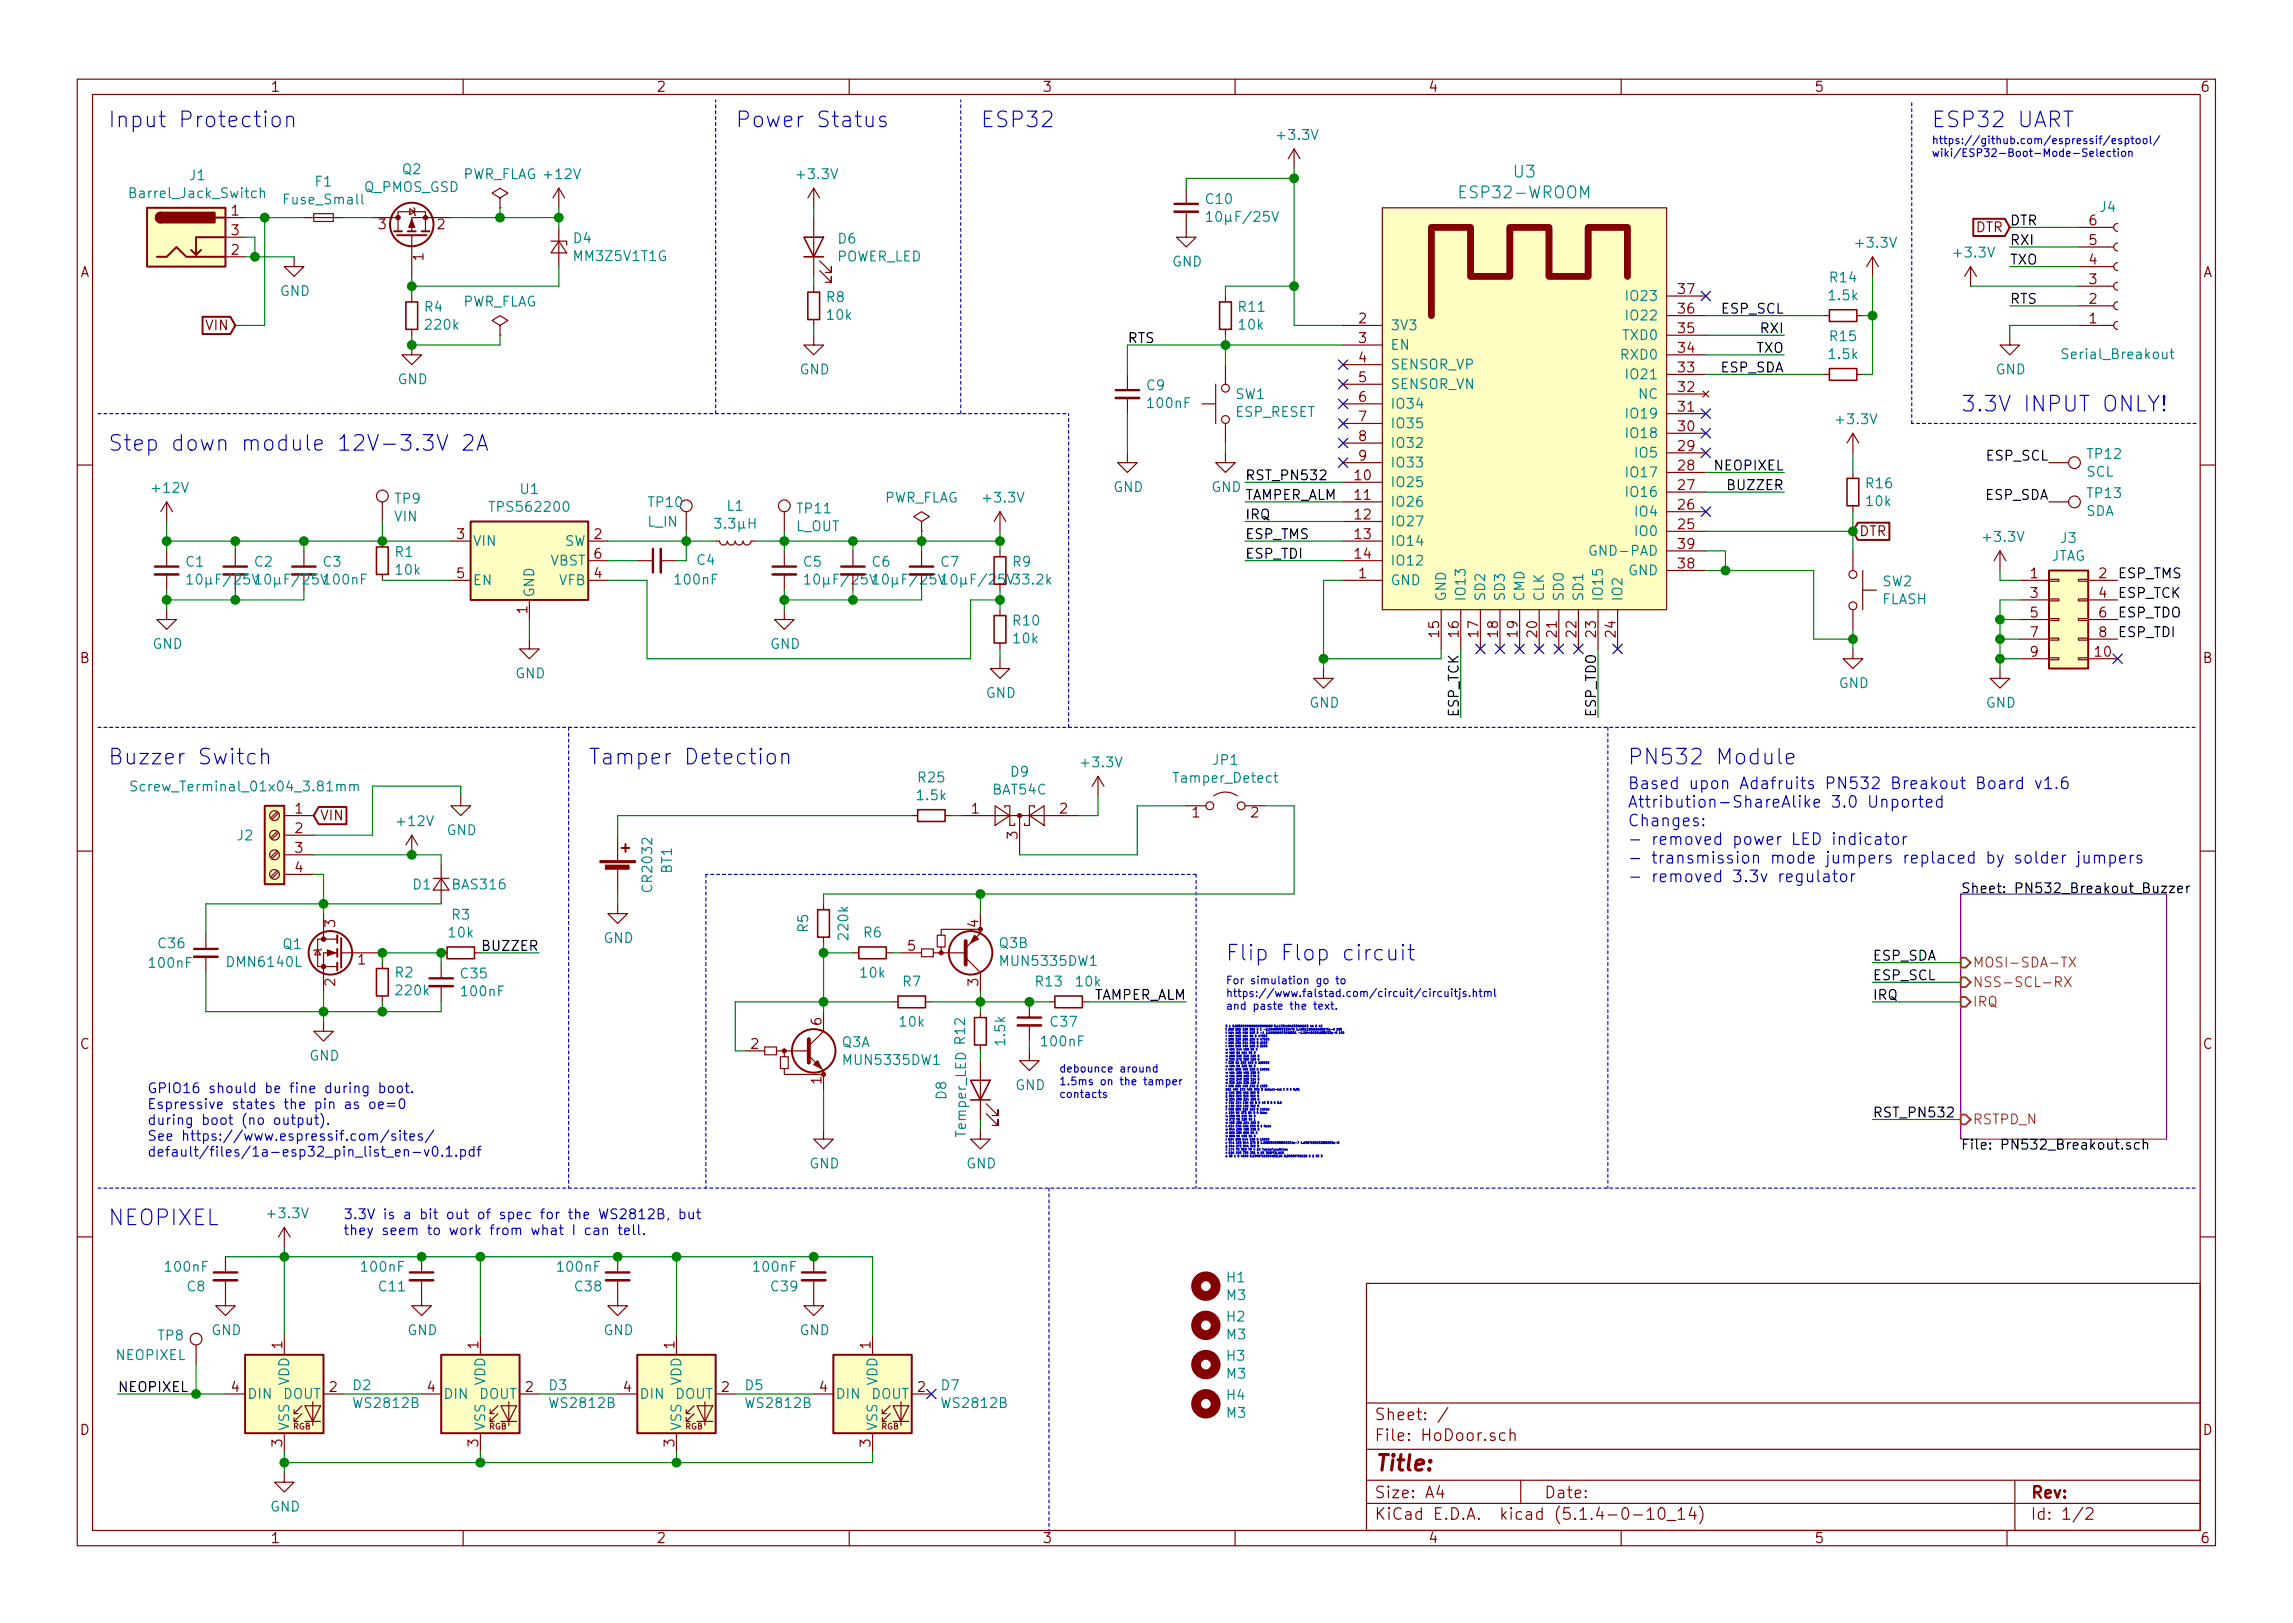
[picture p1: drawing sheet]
<svg xmlns="http://www.w3.org/2000/svg" width="297mm" height="210mm" viewBox="0 0 297 210" stroke-linecap="round" stroke-linejoin="round" font-family="sans-serif">
<defs><g id="words">
<g font-size="2.8" fill="#0000c2">
<text x="14" y="16.5">Input Protection</text>
<text x="95.2" y="16.5">Power Status</text>
<text x="127" y="16.5">ESP32</text>
<text x="250.2" y="16.5">ESP32 UART</text>
<text x="254" y="53.3">3.3V INPUT ONLY!</text>
<text x="14" y="58.4">Step down module 12V-3.3V 2A</text>
<text x="14" y="99.1">Buzzer Switch</text>
<text x="76.2" y="99.1">Tamper Detection</text>
<text x="210.8" y="99.1">PN532 Module</text>
<text x="158.7" y="124.5">Flip Flop circuit</text>
<text x="14" y="158.7">NEOPIXEL</text>
</g>
<text font-size="2.8" fill="#840000" x="178" y="190.5">Title:</text>
<g font-size="2.1" fill="#008484">
<text x="196.1" y="23">U3</text>
<text x="189.5" y="25.7">ESP32-WROOM</text>
</g>
<g font-size="2.1" fill="#0000c2">
<text x="210.8" y="102.2">Based upon Adafruits PN532 Breakout Board v1.6</text>
<text x="210.8" y="104.6">Attribution-ShareAlike 3.0 Unported</text>
<text x="210.8" y="107.1">Changes:</text>
<text x="210.8" y="109.5">- removed power LED indicator</text>
<text x="210.8" y="111.9">- transmission mode jumpers replaced by solder jumpers</text>
<text x="210.8" y="114.3">- removed 3.3v regulator</text>
</g>
<g font-size="2.1" fill="#840000">
<text x="178" y="184">Sheet: /</text>
<text x="178" y="186.7">File: HoDoor.sch</text>
<text x="178" y="196.9">KiCad E.D.A. kicad (5.1.4-0-10_14)</text>
<text x="178" y="194.1">Size: A4</text>
<text x="200" y="194.1">Date:</text>
<text x="263" y="194.1">Rev:</text>
<text x="263" y="196.9">Id: 1/2</text>
</g>
<g font-size="1.8" fill="#840000">
<text x="35" y="11.9">1</text>
<text x="85" y="11.9">2</text>
<text x="135" y="11.9">3</text>
<text x="185" y="11.9">4</text>
<text x="235" y="11.9">5</text>
<text x="285" y="11.9">6</text>
<text x="30" y="27.9">1</text>
<text x="49" y="29.7">3</text>
<text x="56.7" y="29.7">2</text>
<text x="270.7" y="29.2">6</text>
<text x="10.4" y="35.9">A</text>
<text x="30" y="33">2</text>
<text x="30" y="30.5">3</text>
<text x="54.9" y="33.8" transform="rotate(-90 54.9 33.8)">1</text>
<text x="255.9" y="30.1">DTR</text>
<text x="270.7" y="34.3">4</text>
<text x="270.7" y="31.7">5</text>
<text x="285.4" y="35.9">A</text>
<text x="176" y="41.9">2</text>
<text x="217.5" y="40.6">36</text>
<text x="217.5" y="38.1">37</text>
<text x="270.7" y="41.9">1</text>
<text x="270.7" y="39.4">2</text>
<text x="270.7" y="36.8">3</text>
<text x="26.7" y="42.8">VIN</text>
<text x="176" y="44.4">3</text>
<text x="176" y="47">4</text>
<text x="217.5" y="45.7">34</text>
<text x="217.5" y="43.2">35</text>
<text x="176" y="49.5">5</text>
<text x="176" y="52.1">6</text>
<text x="217.5" y="53.3">31</text>
<text x="217.5" y="50.8">32</text>
<text x="217.5" y="48.3">33</text>
<text x="176" y="54.6">7</text>
<text x="176" y="57.1">8</text>
<text x="176" y="59.7">9</text>
<text x="217.5" y="58.4">29</text>
<text x="217.5" y="55.9">30</text>
<text x="175.6" y="62.2">10</text>
<text x="175.6" y="64.8">11</text>
<text x="217.5" y="63.5">27</text>
<text x="217.5" y="61">28</text>
<text x="59.2" y="69.8">3</text>
<text x="77" y="69.8">2</text>
<text x="175.6" y="67.3">12</text>
<text x="175.6" y="69.8">13</text>
<text x="217.5" y="68.6">25</text>
<text x="217.5" y="66">26</text>
<text x="217.5" y="71.1">39</text>
<text x="240.8" y="69.5">DTR</text>
<text x="59.2" y="74.9">5</text>
<text x="77" y="74.9">4</text>
<text x="77" y="72.4">6</text>
<text x="175.6" y="72.4">14</text>
<text x="176" y="74.9">1</text>
<text x="217.5" y="73.7">38</text>
<text x="263" y="74.9">1</text>
<text x="263" y="77.5">3</text>
<text x="271.9" y="74.9">2</text>
<text x="271.9" y="77.5">4</text>
<text x="68.3" y="79.5" transform="rotate(-90 68.3 79.5)">1</text>
<text x="186.4" y="82.5" transform="rotate(-90 186.4 82.5)">15</text>
<text x="189" y="82.5" transform="rotate(-90 189 82.5)">16</text>
<text x="191.5" y="82.5" transform="rotate(-90 191.5 82.5)">17</text>
<text x="194.1" y="82.5" transform="rotate(-90 194.1 82.5)">18</text>
<text x="196.6" y="82.5" transform="rotate(-90 196.6 82.5)">19</text>
<text x="199.1" y="82.5" transform="rotate(-90 199.1 82.5)">20</text>
<text x="201.7" y="82.5" transform="rotate(-90 201.7 82.5)">21</text>
<text x="204.2" y="82.5" transform="rotate(-90 204.2 82.5)">22</text>
<text x="206.8" y="82.5" transform="rotate(-90 206.8 82.5)">23</text>
<text x="209.3" y="82.5" transform="rotate(-90 209.3 82.5)">24</text>
<text x="263" y="80">5</text>
<text x="263" y="82.5">7</text>
<text x="271.9" y="80">6</text>
<text x="271.9" y="82.5">8</text>
<text x="10.4" y="85.9">B</text>
<text x="263" y="85.1">9</text>
<text x="271.4" y="85.1">10</text>
<text x="285.4" y="85.9">B</text>
<text x="38.3" y="105.4">1</text>
<text x="38.3" y="107.9">2</text>
<text x="41.4" y="106.3">VIN</text>
<text x="125.9" y="105.4">1</text>
<text x="137.3" y="105.4">2</text>
<text x="154.5" y="105.9">1</text>
<text x="162.1" y="105.9">2</text>
<text x="38.3" y="110.5">3</text>
<text x="38.3" y="113">4</text>
<text x="131.8" y="108.7" transform="rotate(-90 131.8 108.7)">3</text>
<text x="43.4" y="120.1" transform="rotate(-90 43.4 120.1)">3</text>
<text x="46.4" y="125">1</text>
<text x="117.6" y="123.2">5</text>
<text x="126.7" y="120.1" transform="rotate(-90 126.7 120.1)">4</text>
<text x="43.4" y="127.7" transform="rotate(-90 43.4 127.7)">2</text>
<text x="126.7" y="127.7" transform="rotate(-90 126.7 127.7)">3</text>
<text x="10.4" y="135.9">C</text>
<text x="97.3" y="135.9">2</text>
<text x="106.4" y="132.8" transform="rotate(-90 106.4 132.8)">6</text>
<text x="285.4" y="135.9">C</text>
<text x="106.4" y="140.4" transform="rotate(-90 106.4 140.4)">1</text>
<text x="36.6" y="174.7" transform="rotate(-90 36.6 174.7)">1</text>
<text x="62" y="174.7" transform="rotate(-90 62 174.7)">1</text>
<text x="87.4" y="174.7" transform="rotate(-90 87.4 174.7)">1</text>
<text x="112.8" y="174.7" transform="rotate(-90 112.8 174.7)">1</text>
<text x="10.4" y="185.9">D</text>
<text x="30" y="180.3">4</text>
<text x="42.7" y="180.3">2</text>
<text x="55.4" y="180.3">4</text>
<text x="68.1" y="180.3">2</text>
<text x="80.8" y="180.3">4</text>
<text x="93.5" y="180.3">2</text>
<text x="106.2" y="180.3">4</text>
<text x="118.9" y="180.3">2</text>
<text x="285.4" y="185.9">D</text>
<text x="36.6" y="187.4" transform="rotate(-90 36.6 187.4)">3</text>
<text x="62" y="187.4" transform="rotate(-90 62 187.4)">3</text>
<text x="87.4" y="187.4" transform="rotate(-90 87.4 187.4)">3</text>
<text x="112.8" y="187.4" transform="rotate(-90 112.8 187.4)">3</text>
<text x="35" y="199.9">1</text>
<text x="85" y="199.9">2</text>
<text x="135" y="199.9">3</text>
<text x="185" y="199.9">4</text>
<text x="235" y="199.9">5</text>
<text x="285" y="199.9">6</text>
</g>
<g font-size="1.8" fill="#008484">
<text x="24.6" y="23.4">J1</text>
<text x="52.2" y="22.6">Q2</text>
<text x="59.8" y="23.2">PWR_FLAG +12V</text>
<text x="103.5" y="23.2">+3.3V</text>
<text x="165.7" y="18.1">+3.3V</text>
<text x="17.2" y="25.7">Barrel_Jack_Switch</text>
<text x="37" y="26.5">Fuse_Small</text>
<text x="40.9" y="24.2">F1</text>
<text x="47.1" y="24.9">Q_PMOS_GSD</text>
<text x="156.3" y="26.4">C10</text>
<text x="157" y="28.7">10µF/25V</text>
<text x="272.1" y="27.5">J4</text>
<text x="74.3" y="31.5">D4</text>
<text x="74.5" y="33.8">MM3Z5V1T1G</text>
<text x="108.3" y="33.9">POWER_LED</text>
<text x="108.6" y="31.6">D6</text>
<text x="151.8" y="34.5">GND</text>
<text x="240.6" y="32.1">+3.3V</text>
<text x="253.3" y="33.4">+3.3V</text>
<text x="36.3" y="38.3">GND</text>
<text x="55" y="40.4">R4</text>
<text x="59.8" y="39.7">PWR_FLAG</text>
<text x="107.1" y="39.1">R8</text>
<text x="107.2" y="41.4">10k</text>
<text x="160.5" y="40.4">R11</text>
<text x="211" y="41.5">IO22</text>
<text x="211" y="39">IO23</text>
<text x="237" y="38.9">1.5k</text>
<text x="237.1" y="36.6">R14</text>
<text x="55.3" y="42.7">220k</text>
<text x="160.6" y="42.7">10k</text>
<text x="180.1" y="42.8">3V3</text>
<text x="180.1" y="45.3">EN</text>
<text x="180.1" y="47.9">SENSOR_VP</text>
<text x="210.2" y="46.6">RXD0</text>
<text x="210.4" y="44.1">TXD0</text>
<text x="237" y="46.5">1.5k</text>
<text x="237.1" y="44.2">R15</text>
<text x="267.6" y="46.5">Serial_Breakout</text>
<text x="51.5" y="49.8">GND</text>
<text x="103.6" y="48.5">GND</text>
<text x="148.6" y="50.6">C9</text>
<text x="148.8" y="52.9">100nF</text>
<text x="160.1" y="51.7">SW1</text>
<text x="180.1" y="50.4">SENSOR_VN</text>
<text x="180.1" y="53">IO34</text>
<text x="211" y="49.1">IO21</text>
<text x="212.3" y="51.7">NC</text>
<text x="258.5" y="48.5">GND</text>
<text x="160" y="54">ESP_RESET</text>
<text x="180.1" y="55.5">IO35</text>
<text x="180.1" y="58">IO32</text>
<text x="211" y="56.8">IO18</text>
<text x="211" y="54.2">IO19</text>
<text x="212" y="59.3">IO5</text>
<text x="238.1" y="55">+3.3V</text>
<text x="270.5" y="59.5">TP12</text>
<text x="19.9" y="63.8">+12V</text>
<text x="51.2" y="65.2">TP9</text>
<text x="67.5" y="64">U1</text>
<text x="84.1" y="65.7">TP10</text>
<text x="114.4" y="65.1">PWR_FLAG</text>
<text x="127.6" y="65.1">+3.3V</text>
<text x="144.2" y="63.7">GND</text>
<text x="156.9" y="63.7">GND</text>
<text x="180.1" y="63.1">IO25</text>
<text x="180.1" y="65.7">IO26</text>
<text x="180.1" y="60.6">IO33</text>
<text x="211" y="64.4">IO16</text>
<text x="211" y="61.8">IO17</text>
<text x="241.8" y="63.3">R16</text>
<text x="241.9" y="65.6">10k</text>
<text x="270.3" y="61.8">SCL</text>
<text x="270.5" y="64.5">TP13</text>
<text x="51.1" y="67.6">VIN</text>
<text x="61.2" y="70.7">VIN</text>
<text x="63.9" y="66.3">TPS562200</text>
<text x="73.1" y="70.7">SW</text>
<text x="83.9" y="68.2">L_IN</text>
<text x="92.8" y="68.5">3.3µH</text>
<text x="94.2" y="66.2">L1</text>
<text x="103" y="68.8">L_OUT</text>
<text x="103.4" y="66.5">TP11</text>
<text x="180.1" y="68.2">IO27</text>
<text x="180.1" y="70.7">IO14</text>
<text x="212" y="69.5">IO0</text>
<text x="212" y="66.9">IO4</text>
<text x="257.1" y="70.2">+3.3V</text>
<text x="267" y="70.4">J3</text>
<text x="270.2" y="66.8">SDA</text>
<text x="24.1" y="73.4">C1</text>
<text x="24.9" y="75.7">10µF/25V 10µF/25V 100nF</text>
<text x="33" y="73.4">C2</text>
<text x="41.9" y="73.4">C3</text>
<text x="51.2" y="72.2">R1</text>
<text x="51.4" y="74.5">10k</text>
<text x="61.2" y="75.8">EN</text>
<text x="69.2" y="77.5" transform="rotate(-90 69.2 77.5)">GND</text>
<text x="71.2" y="73.3">VBST</text>
<text x="72.4" y="75.8">VFB</text>
<text x="87.6" y="75.7">100nF</text>
<text x="90.3" y="73.2">C4</text>
<text x="104.1" y="73.4">C5</text>
<text x="105" y="75.7">10µF/25V 10µF/25V 10µF/25V 33.2k</text>
<text x="113" y="73.4">C6</text>
<text x="121.9" y="73.4">C7</text>
<text x="131.2" y="73.4">R9</text>
<text x="180.1" y="75.8">GND</text>
<text x="180.1" y="73.3">IO12</text>
<text x="187.3" y="78" transform="rotate(-90 187.3 78)">GND</text>
<text x="189.9" y="78" transform="rotate(-90 189.9 78)">IO13</text>
<text x="192.4" y="78" transform="rotate(-90 192.4 78)">SD2</text>
<text x="194.9" y="78" transform="rotate(-90 194.9 78)">SD3</text>
<text x="197.5" y="78" transform="rotate(-90 197.5 78)">CMD</text>
<text x="200" y="78" transform="rotate(-90 200 78)">CLK</text>
<text x="202.6" y="78" transform="rotate(-90 202.6 78)">SDO</text>
<text x="205.1" y="78" transform="rotate(-90 205.1 78)">SD1</text>
<text x="206.6" y="72">GND-PAD</text>
<text x="207.6" y="78" transform="rotate(-90 207.6 78)">IO15</text>
<text x="210.2" y="78" transform="rotate(-90 210.2 78)">IO2</text>
<text x="210.9" y="74.5">GND</text>
<text x="243.9" y="76">SW2</text>
<text x="265.6" y="72.7">JTAG</text>
<text x="131.3" y="81">R10</text>
<text x="131.4" y="83.4">10k</text>
<text x="243.8" y="78.3">FLASH</text>
<text x="19.8" y="84.1">GND</text>
<text x="66.8" y="87.9">GND</text>
<text x="99.8" y="84.1">GND</text>
<text x="238.2" y="89.1">GND</text>
<text x="127.7" y="90.4">GND</text>
<text x="169.6" y="91.7">GND</text>
<text x="257.3" y="91.7">GND</text>
<text x="119" y="101.4">R25</text>
<text x="131" y="100.6">D9</text>
<text x="140.3" y="99.4">+3.3V</text>
<text x="152.4" y="101.4">Tamper_Detect</text>
<text x="157.2" y="99.1">JP1</text>
<text x="18.2" y="102.5">Screw_Terminal_01x04_3.81mm</text>
<text x="51.6" y="107">+12V</text>
<text x="118.9" y="103.7">1.5k</text>
<text x="128.7" y="102.9">BAT54C</text>
<text x="30.8" y="108.9">J2</text>
<text x="57.9" y="108.2">GND</text>
<text x="87" y="113.2" transform="rotate(-90 87 113.2)">BT1</text>
<text x="53.5" y="115.2">D1</text>
<text x="58.6" y="119.1">R3</text>
<text x="58.8" y="115.2">BAS316</text>
<text x="84.5" y="115.3" transform="rotate(-90 84.5 115.3)">CR2032</text>
<text x="19.5" y="125.4">100nF</text>
<text x="20.6" y="122.9">C36</text>
<text x="29.7" y="125.3">DMN6140L</text>
<text x="36.7" y="123">Q1</text>
<text x="58.2" y="121.5">10k</text>
<text x="78.2" y="122.2">GND</text>
<text x="104.7" y="120.7" transform="rotate(-90 104.7 120.7)">R5</text>
<text x="109.9" y="121.6" transform="rotate(-90 109.9 121.6)">220k</text>
<text x="111.9" y="121.5">R6</text>
<text x="129.5" y="122.8">Q3B</text>
<text x="129.9" y="125.1">MUN5335DW1</text>
<text x="51.2" y="126.6">R2</text>
<text x="51.5" y="129">220k</text>
<text x="59.8" y="126.8">C35</text>
<text x="59.9" y="129.1">100nF</text>
<text x="111.6" y="126.7">10k</text>
<text x="117" y="127.8">R7</text>
<text x="134.2" y="127.8">R13</text>
<text x="40.1" y="137.4">GND</text>
<text x="109.1" y="135.7">Q3A</text>
<text x="109.6" y="138">MUN5335DW1</text>
<text x="116.6" y="133">10k</text>
<text x="125" y="135.2" transform="rotate(-90 125 135.2)">R12</text>
<text x="130.2" y="135.3" transform="rotate(-90 130.2 135.3)">1.5k</text>
<text x="135.1" y="135.6">100nF</text>
<text x="136.2" y="133">C37</text>
<text x="122.6" y="142.4" transform="rotate(-90 122.6 142.4)">D8</text>
<text x="131.5" y="141.2">GND</text>
<text x="125.1" y="147.3" transform="rotate(-90 125.1 147.3)">Temper_LED</text>
<text x="104.9" y="151.4">GND</text>
<text x="125.2" y="151.4">GND</text>
<text x="34.9" y="157.8">+3.3V</text>
<text x="21.6" y="164.8">100nF</text>
<text x="24.3" y="167.3">C8</text>
<text x="47" y="164.8">100nF</text>
<text x="49.2" y="167.3">C11</text>
<text x="72.4" y="164.8">100nF</text>
<text x="74.6" y="167.3">C38</text>
<text x="97.8" y="164.8">100nF</text>
<text x="100" y="167.3">C39</text>
<text x="159" y="166.1">H1</text>
<text x="20.5" y="173.7">TP8</text>
<text x="27.4" y="173">GND</text>
<text x="52.8" y="173">GND</text>
<text x="78.2" y="173">GND</text>
<text x="103.6" y="173">GND</text>
<text x="158.9" y="168.4">M3</text>
<text x="158.9" y="173.5">M3</text>
<text x="159" y="171.2">H2</text>
<text x="15" y="176.2">NEOPIXEL</text>
<text x="37.5" y="179.5" transform="rotate(-90 37.5 179.5)">VDD</text>
<text x="62.9" y="179.5" transform="rotate(-90 62.9 179.5)">VDD</text>
<text x="88.3" y="179.5" transform="rotate(-90 88.3 179.5)">VDD</text>
<text x="113.7" y="179.5" transform="rotate(-90 113.7 179.5)">VDD</text>
<text x="158.9" y="178.6">M3</text>
<text x="159" y="176.3">H3</text>
<text x="32" y="181.2">DIN</text>
<text x="36.7" y="181.2">DOUT</text>
<text x="37.5" y="185.4" transform="rotate(-90 37.5 185.4)">VSS</text>
<text x="45.8" y="180.1">D2</text>
<text x="46" y="182.4">WS2812B</text>
<text x="57.4" y="181.2">DIN</text>
<text x="62.1" y="181.2">DOUT</text>
<text x="62.9" y="185.4" transform="rotate(-90 62.9 185.4)">VSS</text>
<text x="71.2" y="180.1">D3</text>
<text x="71.4" y="182.4">WS2812B</text>
<text x="82.8" y="181.2">DIN</text>
<text x="87.5" y="181.2">DOUT</text>
<text x="88.3" y="185.4" transform="rotate(-90 88.3 185.4)">VSS</text>
<text x="96.6" y="180.1">D5</text>
<text x="96.8" y="182.4">WS2812B</text>
<text x="108.2" y="181.2">DIN</text>
<text x="112.9" y="181.2">DOUT</text>
<text x="113.7" y="185.4" transform="rotate(-90 113.7 185.4)">VSS</text>
<text x="122" y="180.1">D7</text>
<text x="122.2" y="182.4">WS2812B</text>
<text x="158.9" y="183.7">M3</text>
<text x="159" y="181.4">H4</text>
<text x="35" y="195.8">GND</text>
</g>
<g font-size="1.8">
<text x="260.3" y="29.2">DTR</text>
<text x="260.3" y="34.3">TXO</text>
<text x="260.3" y="31.7">RXI</text>
<text x="223.1" y="40.6">ESP_SCL</text>
<text x="260.3" y="39.4">RTS</text>
<text x="146" y="44.4">RTS</text>
<text x="227.5" y="45.7">TXO</text>
<text x="228.2" y="43.2">RXI</text>
<text x="222.9" y="48.3">ESP_SDA</text>
<text x="257.4" y="59.7">ESP_SCL</text>
<text x="161.3" y="62.2">RST_PN532</text>
<text x="161.3" y="64.8">TAMPER_ALM</text>
<text x="222.2" y="61">NEOPIXEL</text>
<text x="224" y="63.5">BUZZER</text>
<text x="257.2" y="64.8">ESP_SDA</text>
<text x="161.3" y="67.3">IRQ</text>
<text x="161.3" y="69.8">ESP_TMS</text>
<text x="161.3" y="72.4">ESP_TDI</text>
<text x="274.3" y="74.9">ESP_TMS</text>
<text x="274.3" y="77.5">ESP_TCK</text>
<text x="274.3" y="80">ESP_TDO</text>
<text x="274.3" y="82.5">ESP_TDI</text>
<text x="189" y="93" transform="rotate(-90 189 93)">ESP_TCK</text>
<text x="206.8" y="93" transform="rotate(-90 206.8 93)">ESP_TDO</text>
<text x="254" y="115.7">Sheet: PN532_Breakout_Buzzer</text>
<text x="62.7" y="123.2">BUZZER</text>
<text x="242.6" y="124.5">ESP_SDA</text>
<text x="139.5" y="127.8">10k</text>
<text x="141.4" y="129.5">TAMPER_ALM</text>
<text x="242.6" y="127">ESP_SCL</text>
<text x="242.6" y="129.5">IRQ</text>
<text x="242.6" y="144.8">RST_PN532</text>
<text x="254" y="148.9">File: PN532_Breakout.sch</text>
<text x="15.2" y="180.3">NEOPIXEL</text>
</g>
<g font-size="1.8" fill="#848400">
<text x="255.5" y="125.3">MOSI-SDA-TX</text>
<text x="255.5" y="127.9">NSS-SCL-RX</text>
<text x="255.5" y="130.4">IRQ</text>
<text x="255.5" y="145.7">RSTPD_N</text>
</g>
<g font-size="1.8" fill="#0000c2">
<text x="19" y="141.6">GPIO16 should be fine during boot.</text>
<text x="19" y="143.7">Espressive states the pin as oe=0</text>
<text x="19" y="145.7">during boot (no output).</text>
<text x="19" y="147.8">See https://www.espressif.com/sites/</text>
<text x="19" y="149.9">default/files/1a-esp32_pin_list_en-v0.1.pdf</text>
<text x="44.4" y="158">3.3V is a bit out of spec for the WS2812B, but</text>
<text x="44.4" y="160">they seem to work from what I can tell.</text>
</g>
<g font-size="1.4" fill="#0000c2">
<text x="250.2" y="18.7">https://github.com/espressif/esptool/</text>
<text x="250.2" y="20.3">wiki/ESP32-Boot-Mode-Selection</text>
<text x="158.7" y="127.5">For simulation go to</text>
<text x="158.7" y="129.2">https://www.falstad.com/circuit/circuitjs.html</text>
<text x="158.7" y="130.8">and paste the text.</text>
<text x="137.2" y="138.9">debounce around</text>
<text x="137.2" y="140.6">1.5ms on the tamper</text>
<text x="137.2" y="142.2">contacts</text>
</g>
<g font-size="1.1" fill="#840000">
<text x="37.9" y="185.2">RGB</text>
<text x="63.3" y="185.2">RGB</text>
<text x="88.7" y="185.2">RGB</text>
<text x="114.1" y="185.2">RGB</text>
</g>
<g font-size=".4" fill="#0000c2">
<text x="158.7" y="133.1">$ 1 0.00009999999999999999 0.11331484530668263 44 5 43</text>
<text x="158.7" y="133.5">t 288 256 320 256 0 1 -2.99999997233476 1.4381236668005676e-8 100</text>
<text x="158.7" y="133.9">t 464 160 496 160 0 -1 2.999999971598301 -1.154406081838033e-8 100</text>
<text x="158.7" y="134.4">r 464 160 464 96 0 47000</text>
<text x="158.7" y="134.8">r 288 320 288 256 0 47000</text>
<text x="158.7" y="135.2">r 288 256 224 256 0 2200</text>
<text x="158.7" y="135.7">r 464 160 400 160 0 2200</text>
<text x="158.7" y="136.1">w 496 144 496 96 0</text>
<text x="158.7" y="136.5">w 496 96 464 96 0</text>
<text x="158.7" y="137">w 288 320 320 320 0</text>
<text x="158.7" y="137.4">w 320 272 320 320 0</text>
<text x="158.7" y="137.8">r 320 96 320 160 0 220000</text>
<text x="158.7" y="138.2">w 464 96 320 96 0</text>
<text x="158.7" y="138.7">r 464 208 400 208 0 10000</text>
<text x="158.7" y="139.1">w 464 208 496 208 0</text>
<text x="158.7" y="139.5">w 496 208 496 176 1</text>
<text x="158.7" y="140">w 320 240 320 224 0</text>
<text x="158.7" y="140.4">w 320 224 320 160 1</text>
<text x="158.7" y="140.8">r 496 208 496 272 0 1500</text>
<text x="158.7" y="141.3">162 496 272 496 336 2 default-led 1 0 0 0.01</text>
<text x="158.7" y="141.7">g 496 336 496 352 0</text>
<text x="158.7" y="142.1">g 320 320 320 352 0</text>
<text x="158.7" y="142.6">w 224 208 224 256 0</text>
<text x="158.7" y="143">v 192 224 192 96 0 0 40 3 0 0 0.5</text>
<text x="158.7" y="143.4">g 192 224 192 352 0</text>
<text x="158.7" y="143.9">r 400 160 320 160 0 10000</text>
<text x="158.7" y="144.3">s 208 96 272 96 0 0 false</text>
<text x="158.7" y="144.7">w 208 96 192 96 0</text>
<text x="158.7" y="145.2">w 272 96 320 96 1</text>
<text x="158.7" y="145.6">w 400 208 224 208 0</text>
<text x="158.7" y="146">s 624 208 688 208 0 1 false</text>
<text x="158.7" y="146.5">w 544 208 496 208 0</text>
<text x="158.7" y="146.9">w 688 208 688 96 0</text>
<text x="158.7" y="147.3">w 688 96 496 96 0</text>
<text x="158.7" y="147.7">r 624 208 544 208 0 10000</text>
<text x="158.7" y="148.2">c 544 208 544 272 0 1.0000000000000001e-7 1.6857638533805585e-8</text>
<text x="158.7" y="148.6">g 544 272 544 352 0</text>
<text x="158.7" y="149">x 174 75 308 78 4 18 Tamper\sswitches</text>
<text x="158.7" y="149.5">x 616 228 736 231 4 18 TAMPER_ALM</text>
<text x="158.7" y="149.9">o 30 1 0 4099 0.0000762939453125 0.00009765625 0 2 30 3</text>
</g>
</g></defs>
<g fill="none" stroke="#840000" stroke-width=".15">
<path d="M10 10.3h277v189.9h-277zM12 12.2h273v186.1h-273zM60 10.3v1.9M110 10.3v1.9M160 10.3v1.9M167.6 19.3l-.7 1.3M167.6 19.3v2.5M167.6 19.3l.8 1.3M210 10.3v1.9M260 10.3v1.9M29.2 28.2h2.5M29.2 33.3h2.5"/>
<path d="M29.2 30.7h2.5M38.1 33.3v1.2h1.3l-1.3 1.3-1.3-1.3h1.3M39.4 28.2h5M40.6 27.7h2.6v1h-2.6zM48.3 28.2h3.3M51.6 28.2v-.8h3.5v2.6M51.6 28.2v1.8M53.1 27l.6 .4-.6 .4zM53.3 30.5v.2M53.3 30.7v5.1M53.3 38.3v.8M53.6 26.9l.1 .1v.8l.1 .1"/>
<path d="M58.4 28.2h-5.1v1.8M64.8 25.6l1-.6-1-.6-1 .6 1 .6v1.3M64.8 26.9h.1M71.4 31.2h2v.5M72.4 31.2l1 1.6h-2zM72.4 24.4v2.5M72.4 29.5v5M72.4 24.4l-.8 1.2M72.4 24.4l.8 1.2M105.4 24.4v2.5M105.4 28.2v7.6M105.4 37.1v.7"/>
<path d="M105.4 24.4l-.8 1.2M105.4 24.4l.8 1.2M106.2 35l1.5 1.6v-.8v.8h-.8M106.2 33.8l1.5 1.5v-.8v.8h-.8M153.7 27.4v3.3h1.2l-1.2 1.3-1.3-1.3h1.3M153.7 24.4v2M158.7 38.3v.8M179.1 26.9h36.8v52.1h-36.8zM215.9 38.3h5.1M242.6 33.3l-.8 1.2M242.6 33.3v2.5M242.6 33.3l.7 1.2"/>
<path d="M255.3 34.5l-.8 1.3M255.3 34.5v2.6M255.3 34.5l.7 1.3M269.2 29.5h4.6M269.2 32h4.6M269.2 34.5h4.6M269.2 37.1h4.6M269.2 39.6h4.6M274.3 29a.51 .51 0 0 0-.5 .5 .51 .51 0 0 0 .5 .5M274.3 31.5a.51 .51 0 0 0-.5 .5 .51 .51 0 0 0 .5 .5M274.3 34a.51 .51 0 0 0-.5 .5 .51 .51 0 0 0 .5 .5M274.3 36.6a.51 .51 0 0 0-.5 .5 .51 .51 0 0 0 .5 .5"/>
<path d="M274.3 39.1a.51 .51 0 0 0-.5 .5 .51 .51 0 0 0 .5 .5M53.3 44.7v1.3h1.3l-1.3 1.2-1.2-1.2h1.2M53.3 42.7v.7M64.8 42.2l1-.7-1-.6-1 .6 1 .7v1.2M64.8 43.4h.1M105.4 43.4v1.3h1.3l-1.3 1.3-1.3-1.3h1.3M105.4 41.4v.8M146 58.7v1.2h1.3l-1.3 1.3-1.2-1.3h1.2M146 48.5v2M146 51.6v2M155.7 52.3h1.8M157.5 49.8v5.1"/>
<path d="M158.7 58.7v1.2h1.3l-1.3 1.3-1.2-1.3h1.2M158.7 42.7v.7M158.7 47.2v2.6M158.7 54.9v2.5M174 59.9h5.1M174 42.2h5.1M174 44.7h5.1M174 47.2h5.1M174 49.8h5.1M174 52.3h5.1M174 54.9h5.1M174 57.4h5.1"/>
<path d="M215.9 58.7h5.1M215.9 56.1h5.1M215.9 53.6h5.1M215.9 51h5.1M215.9 48.5h5.1M215.9 46h5.1M215.9 43.4h5.1M215.9 40.9h5.1M220.6 50.7l.8 .7M221.4 50.7l-.8 .7M236.2 48.5h.8M236.2 40.9h.8"/>
<path d="M240 56.1l-.7 1.3M240 56.1v2.6M240 56.1l.8 1.3M240.5 48.5h.8M240.5 40.9h.8M260.3 43.4v1.3h1.3l-1.3 1.3-1.2-1.3h1.2M265.4 59.9h2.6M269.2 42.2h4.6M274.3 41.7a.51 .51 0 0 0-.5 .5 .51 .51 0 0 0 .5 .5M10 60.2h2M21.6 79v1.3h1.3l-1.3 1.2-1.3-1.2h1.3M21.6 65v2.6"/>
<path d="M21.6 71.4v2M21.6 74.4v2M21.6 65l-.8 1.3M21.6 65l.8 1.3M30.5 71.4v2M39.4 71.4v2M49.5 65v2.6M49.5 70.1v.8M49.5 74.4v.8M58.4 70.1h2.6M58.4 75.2h2.6M68.6 77.7v2.6"/>
<path d="M76.2 70.1h2.5M76.2 75.2h2.5M76.2 72.6h2.5M82.5 72.6h2.1M85.6 72.6h2M88.9 66.3v2.5M92.7 70.1h.5a.51 .51 0 0 0 .5 .5 .51 .51 0 0 0 .5-.5 .51 .51 0 0 0 .5 .5 .51 .51 0 0 0 .5-.5 .51 .51 0 0 0 .6 .5 .51 .51 0 0 0 .5-.5 .51 .51 0 0 0 .5 .5 .51 .51 0 0 0 .5-.5h.5M101.6 79v1.3h1.3l-1.3 1.2-1.3-1.2h1.3M101.6 66.3v2.5M101.6 71.4v2M101.6 74.4v2M110.5 71.4v2"/>
<path d="M119.4 67.6l1-.7-1-.6-1 .6 1 .7v1.2M119.4 68.8h.1M119.4 71.4v2M129.5 66.3v2.5M129.5 71.4v.7M129.5 79v.8M129.5 66.3l-.7 1.3M129.5 66.3l.8 1.3M174 70.1h5.1M174 75.2h5.1M174 72.6h5.1M174 65h5.1"/>
<path d="M174 62.5h5.1M174 67.6h5.1M186.7 79v5.1M189.2 79v5.1M191.8 79v5.1M194.3 79v5.1M196.8 79v5.1M199.4 79v5.1M201.9 79v5.1M204.5 79v5.1M207 79v5.1M209.5 79v5.1"/>
<path d="M215.9 68.8h5.1M215.9 66.3h5.1M215.9 63.7h5.1M215.9 61.2h5.1M215.9 73.9h5.1M215.9 71.4h5.1M240 61.2v.8M240 65.5v.8M240 71.4v2.5M240 79v2.5M241.3 76.4h1.8M241.3 73.9v5.1"/>
<path d="M259.1 71.4l-.8 1.2M259.1 71.4v2.5M259.1 71.4l.7 1.2M261.6 75.2h3.8M261.6 77.7h3.8M265.4 77.6h1.3v.2h-1.3zM265.4 75.1h1.3v.2h-1.3zM265.4 65h2.6M269.2 77.6h1.3v.2h-1.3zM269.2 75.1h1.3v.2h-1.3zM270.5 75.2h3.8M270.5 77.7h3.8"/>
<path d="M285 60.2h2M68.6 82.8v1.3h1.2l-1.2 1.2-1.3-1.2h1.3M129.5 85.3v1.3h1.3l-1.3 1.3-1.2-1.3h1.2M129.5 83.3v.8M171.4 86.6v1.3h1.3l-1.3 1.2-1.2-1.2h1.2M240 84.1v1.2h1.3l-1.3 1.3-1.2-1.3h1.2M259.1 86.6v1.3h1.2l-1.2 1.2-1.3-1.2h1.3M261.6 85.3h3.8M261.6 80.3h3.8M261.6 82.8h3.8M265.4 85.2h1.3v.3h-1.3zM265.4 82.7h1.3v.2h-1.3z"/>
<path d="M265.4 80.1h1.3v.3h-1.3zM269.2 85.2h1.3v.3h-1.3zM269.2 82.7h1.3v.2h-1.3zM269.2 80.1h1.3v.3h-1.3zM270.5 85.3h3.8M270.5 80.3h3.8M270.5 82.8h3.8M10 110.3h2M35.9 112.8l-.8 .8M35.9 110.2l-.8 .9M35.9 107.7l-.8 .8M35.9 105.2l-.8 .8"/>
<path d="M36.1 112.9l-.9 .9M36.1 110.4l-.9 .8M36.1 107.9l-.9 .8M36.1 105.3l-.9 .9M36.8 105.7h3.8M36.8 108.2h3.8M36.8 110.7h3.8M36.8 113.3h3.8M41.9 118.4v3.3M53.3 108.2v2.5M53.3 108.2l-.7 1.3M53.3 108.2l.8 1.3"/>
<path d="M56.1 113.8h2.1M57.1 113.8l1.1 1.5h-2.1zM57.1 112v5.1M59.7 103.1v1.3h1.3l-1.3 1.3-1.3-1.3h1.3M80 117.1v1.3h1.3l-1.3 1.2-1.3-1.2h1.3M80 108.2v3.3M80 112.5v3.3M106.7 117.1v.8M118.1 105.7h.8M122.4 105.7h.8M124.5 105.7h15.2M127 118.4v2.5l-1.9 1.9"/>
<path d="M128.9 104.4l1.9 1.3-1.9 1.2zM130.2 104.6v-.2h.6v2.5h.6v-.2M132.1 105.7v5M133.3 105.7l2-1.3v2.5zM134 104.6v-.2h-.7v2.5h-.6v-.2M142.2 100.6l-.7 1.2M142.2 100.6v2.5M142.2 100.6l.8 1.2M153.7 104.4h2.5M157.2 103.1a2.53 2.53 0 0 1 3.1 0M161.3 104.4h2.5M285 110.3h2"/>
<path d="M26.7 120.9v2M26.7 123.9v2.1M41.1 123.1l.4 .6h-.7zM41.7 122.9l-.2 .2h-.7l-.2 .1M41.9 121.7h-.8v3.5h2.6M41.9 132.3v1.3h1.3l-1.3 1.3-1.3-1.3h1.3M41.9 121.7h1.8M43.7 123.4h-1.8v5.1M44.2 123.4h5.3M49.5 124.7v.8M49.5 129v.8M57.1 123.4h.8"/>
<path d="M57.1 124.7v2M57.1 127.8v2M61.5 123.4h.7M96.5 136.1h2.6M99.1 135.6h1.5v1h-1.5zM100.6 136.1h4M101.1 136.9h1v1.5h-1zM101.6 138.4v.8h5.1M101.6 136.1v.8M104.8 136.8l1.9 1.9v2.5M106.7 121.4v.8M106.7 131.1v2.5l-1.9 1.9"/>
<path d="M110.5 123.4h.8M114.8 123.4h.8M115.6 129.8h.7M116.8 123.4h2.6M119.4 122.9h1.5v1h-1.5zM119.9 129.8h.7M120.9 123.4h4.1M121.4 121.2h1v1.5h-1zM121.9 122.7v.7M125.1 124.1l1.9 1.9v2.5M127 120.4h-5.1v.8M127 131.1v.7"/>
<path d="M127 135.4v.7M127 137.4v7.6M133.3 136.1v1.3h1.3l-1.3 1.3-1.2-1.3h1.2M133.3 129.8v2M133.3 132.8v2.1M135.9 129.8h.8M140.2 129.8h.8M36.8 159l-.7 1.3M36.8 159v2.5M36.8 159l.8 1.3M106.7 146.3v1.3h1.2l-1.2 1.2-1.3-1.2h1.3M127 146.3v1.3h1.3l-1.3 1.2-1.3-1.2h1.3"/>
<path d="M127.8 144.3l1.5 1.5v-.8v.8h-.8M127.8 143l1.5 1.5v-.7v.7h-.8M10 160.2h2M25.4 174.2v2.6M29.2 165.9v3.3h1.3l-1.3 1.2-1.3-1.2h1.3M29.2 162.8v2M36.8 173v2.5M54.6 165.9v3.3h1.3l-1.3 1.2-1.3-1.2h1.3M54.6 162.8v2M62.2 173v2.5M80 165.9v3.3h1.3l-1.3 1.2-1.3-1.2h1.3M80 162.8v2"/>
<path d="M87.6 173v2.5M105.4 165.9v3.3h1.3l-1.3 1.2-1.3-1.2h1.3M105.4 162.8v2M113 173v2.5M177 166.3h108v32h-108zM285 160.2h2M29.2 180.6h2.5M36.8 190.7v1.3h1.3l-1.3 1.3-1.2-1.3h1.2M36.8 185.7v2.5M38.1 183.1h.5M39.1 183.1l-1 1v-.5M39.1 182.1l-1 1v-.5"/>
<path d="M39.5 182.1h2l-1 2zM39.5 184.1h2M40.5 181.6v3.1M41.9 180.6h2.5M54.6 180.6h2.5M60 198.3v1.9M62.2 185.7v2.5M63.5 183.1h.5M64.5 183.1l-1 1v-.5M64.5 182.1l-1 1v-.5M64.9 182.1h2l-1 2zM64.9 184.1h2"/>
<path d="M65.9 181.6v3.1M67.3 180.6h2.5M80 180.6h2.5M87.6 185.7v2.5M88.9 183.1h.5M89.9 183.1l-1 1v-.5M89.9 182.1l-1 1v-.5M90.3 182.1h2l-1 2zM90.3 184.1h2M91.3 181.6v3.1M92.7 180.6h2.5M105.4 180.6h2.5"/>
<path d="M110 198.3v1.9M113 185.7v2.5M114.3 183.1h.5M115.3 183.1l-1 1v-.5M115.3 182.1l-1 1v-.5M115.7 182.1h2l-1 2zM115.7 184.1h2M116.7 181.6v3.1M118.1 180.6h2.5M160 198.3v1.9M177 194.8h108M177 191.8h108"/>
<path d="M177 187.8h108M177 181.8h108M186.5 192.5l-.4 1h1M186.8 193v1M187.6 182.3l-1.3 2M195 185.7a.5 .5 0 0 0-.7 0v.6a.47 .47 0 0 0 .5 .3l.2-.1M195.6 185.7a.38 .38 0 0 1 .7 .1v.8M195.6 185.1v1.5M197 191.8v3M210 198.3v1.9M211.6 196.3h1.2M213.4 195.8l.4-.5v1.5"/>
<path d="M213.4 196.8h.8M215 195.4a.34 .34 0 0 1 .6 .2 .88 .88 0 0 1-.3 1.2h-.1a.97 .97 0 0 1-.2-1.4zM216 197h1.1M217.4 195.8l.4-.5v1.5M217.4 196.8h.8M219.2 195.2l-.4 1.1h.9M219.5 195.8v1M220.2 195.1a1.71 1.71 0 0 1 0 2.3M260 198.3v1.9M261 191.8v6.5M269.8 195.2l-1.2 2M270.3 195.5l.2-.2 .5 .1a.37 .37 0 0 1 0 .6l-.8 .8h.9"/>
<circle cx="158.8" cy="54.4" r=".51"/>
<circle cx="158.8" cy="50.3" r=".51"/>
<circle cx="268.7" cy="59.9" r=".76"/>
<circle cx="49.5" cy="64.3" r=".76"/>
<circle cx="88.9" cy="65.5" r=".76"/>
<circle cx="101.6" cy="65.5" r=".76"/>
<circle cx="240" cy="74.4" r=".51"/>
<circle cx="240" cy="78.5" r=".51"/>
<circle cx="268.7" cy="65" r=".76"/>
<circle cx="35.6" cy="113.3" r=".63"/>
<circle cx="35.6" cy="108.2" r=".63"/>
<circle cx="35.6" cy="110.7" r=".63"/>
<circle cx="35.6" cy="105.7" r=".63"/>
<circle cx="156.7" cy="104.4" r=".51"/>
<circle cx="160.8" cy="104.4" r=".51"/>
<circle cx="25.4" cy="173.5" r=".76"/>
</g>
<path d="M254 115.8h26.7v31.8h-26.7z" fill="none" stroke="#840084" stroke-width=".15"/>
<path d="M171 61l.2-.1h.3l.2 .1 .1 .2-.1 .2-.7 .7h.8M280 114.8h.7l-.7 .8h.7M281 114.8h.7l-.7 .8h.7M282.1 115.2l.6-.1v-.2l-.4-.1-.2 .2 .1 .6h.5M283.3 114.8v.8M283.6 114.8l-.2 .1-.1 .1M252.3 143.6l.2-.2h.3l.2 .2v.2v.2l-.8 .7h.8M275.9 148.1a.32 .32 0 0 0-.4 .1v.2a.4 .4 0 0 1 .5 .3l-.2 .2-.3-.1M277.1 148.1l-.4-.1-.2 .3v.3l.1 .2h.5M277.6 148.2a.32 .32 0 0 1 .6 0v.7M277.6 147.6v1.3" fill="none" stroke="#000" stroke-width=".15"/>
<path d="M266.3 127.2h.5a.34 .34 0 0 0 .2-.3 .34 .34 0 0 0-.2-.4h-.5v1.3M266.6 127.2l.4 .6M267 124h.7M267.4 126.5l.9 1.3M268 124l.9 1.3M268.3 126.5l-.9 1.3M268.9 124l-.9 1.3" fill="none" stroke="#848400" stroke-width=".15"/>
<path d="M254 124.1h.6l.7 .6-.7 .6h-.6zM254 126.6h.6l.7 .6-.7 .7h-.6zM254 129.2h.6l.7 .6-.7 .6h-.6zM254 144.4h.6l.7 .6-.7 .7h-.6z" fill="none" stroke="#848400" stroke-width=".25"/>
<g fill="#ffffc2" stroke="#ffffc2" stroke-width=".13">
<path d="M61 67.6h15.2v10.1h-15.2z"/>
<path d="M265.4 73.9h5.1v12.7h-5.1z"/>
<path d="M179.1 26.9h36.8v52.1h-36.8z"/>
<path d="M34.3 104.4h2.5v10.1h-2.5z"/>
<path d="M19 26.9h10.2v7.6h-10.2z"/>
<path d="M107.9 175.5h10.2v10.2h-10.2z"/>
<path d="M82.5 175.5h10.2v10.2h-10.2z"/>
<path d="M57.1 175.5h10.2v10.2h-10.2z"/>
<path d="M31.7 175.5h10.2v10.2h-10.2z"/>
</g>
<g fill="none" stroke="#840000" stroke-width=".25">
<path d="M19 26.9h10.2v7.6h-10.2zM20.3 33.3h1.3l1.3-1.3 1.2 1.3h5.1M20.8 27.6a.63 .63 0 0 0-.6 .6 .63 .63 0 0 0 .6 .6M26 32.4l-.6 .6M27.9 28.2h1.3M29.2 30.7h-3.8v2.3l-.6-.6M51.1 30h1M51.4 30.5h3.8M52.8 30h1M54.6 30h1M255.6 28.3h4.1l.6 1.2-.6 1.1h-4.1zM26.2 41h3.6l.7 1.2-.7 1.1h-3.6z"/>
<path d="M61 67.6h15.2v10.1h-15.2zM240.7 67.7h4.1v2.2h-4.1l-.7-1.1zM265.4 73.9h5.1v12.7h-5.1zM34.3 104.4h2.5v10.1h-2.5zM41.3 104.5h3.6v2.3h-3.6l-.7-1.1zM80.5 109.8h1M81 109.3v1.1M43.7 121.2v1M43.7 122.9v1M43.7 124.7v1M44.2 121.5v3.8M31.7 175.5h10.2v10.2h-10.2z"/>
<path d="M57.1 175.5h10.2v10.2h-10.2zM82.5 175.5h10.2v10.2h-10.2zM107.9 175.5h10.2v10.2h-10.2z"/>
<circle cx="53.3" cy="29.1" r="2.82"/>
<circle cx="42.8" cy="123.4" r="2.82"/>
<circle cx="105.4" cy="136.1" r="2.82"/>
<circle cx="125.7" cy="123.4" r="2.82"/>
</g>
<g fill="none" stroke="#840000" stroke-width=".33">
<path d="M152.1 27.4h3.1M144.5 51.6h3.1M20.1 74.4h3M29 74.4h3M37.8 74.4h3.1M85.6 71.1v3.1M100.1 74.4h3M109 74.4h3M117.9 74.4h3M25.1 123.9h3.1M55.6 127.8h3.1M131.8 132.8h3.1"/>
<path d="M27.7 165.9h3M53.1 165.9h3M78.5 165.9h3M103.9 165.9h3"/>
</g>
<g fill="none" stroke="#840000" stroke-width=".3">
<path d="M152.1 26.4h3.1M144.5 50.5h3.1M20.1 73.4h3M29 73.4h3M37.8 73.4h3.1M84.6 71.1v3.1M100.1 73.4h3M109 73.4h3M117.9 73.4h3M25.1 122.9h3.1M55.6 126.7h3.1M131.8 131.8h3.1"/>
<path d="M27.7 164.8h3M53.1 164.8h3M78.5 164.8h3M103.9 164.8h3"/>
</g>
<g fill="none" stroke="#008484" stroke-width=".15">
<path d="M33.7 24.9a.3 .3 0 0 1 .6 0v.7M33.7 24.3v1.3M46.9 25.1v1.1l.2 .2M156.3 27.8l.4-.4v1.3M156.3 28.7h.7M164.8 27.4l.4 1.3 .4-1.3M281.1 45.6h.5M281.3 45.2v1.1l.1 .1 .2 .1M24.2 74.7l.4-.3v1.3M24.2 75.7h.7M104.2 74.7l.4-.3v1.3M104.2 75.7h.8"/>
<path d="M206.7 70.7a.51 .51 0 0 0-.6 .1 .51 .51 0 0 0-.1 .6 .46 .46 0 0 0 .2 .5 .46 .46 0 0 0 .6-.1v-.4h-.3M17.7 101.3l-.5-.1-.2 .1v.2l.1 .2 .5 .3 .1 .2-.3 .3-.4-.1M44.2 101.8a.31 .31 0 0 1 .5-.1v.8M45.3 101.7a.32 .32 0 0 1 .6 .1v.7M45.3 101.6v.9M45.9 101.8a.31 .31 0 0 1 .5-.1v.8M165 100.5h.5M165.2 100.1v1.1l.1 .1h.2"/>
</g>
<g fill="none" stroke="#840000" stroke-width=".2">
<path d="M52.6 39.1h1.5v3.6h-1.5zM104.1 30.7h2.6l-1.3 2.6zM104.1 33.3h2.6M104.6 37.8h1.6v3.6h-1.6zM158 39.1h1.5v3.6h-1.5zM237 40.1h3.5v1.6h-3.5zM237 47.7h3.5v1.6h-3.5zM48.8 70.9h1.5v3.5h-1.5zM128.8 79.8h1.5v3.5h-1.5zM128.8 72.1h1.5v3.6h-1.5zM239.3 62h1.5v3.5h-1.5zM105.9 117.9h1.5v3.5h-1.5z"/>
<path d="M118.9 104.9h3.5v1.5h-3.5zM48.8 125.5h1.5v3.5h-1.5zM57.9 122.7h3.6v1.5h-3.6zM111.3 122.7h3.5v1.5h-3.5zM116.3 129h3.6v1.6h-3.6zM125.7 139.9h2.6l-1.3 2.6zM126.2 131.8h1.6v3.6h-1.6zM136.7 129h3.5v1.6h-3.5zM125.7 142.5h2.6"/>
</g>
<g fill="#840000" stroke="#840000" stroke-width=".15">
<path d="M126.2 121.2l.5 .5-1 .5z"/>
<path d="M105.9 137.4l.5 1-1-.5z"/>
<path d="M77.7 111.5h4.6v.3h-4.6z"/>
<path d="M78.4 112.1h3.1v.5h-3.1z"/>
<path d="M53.3 28.4l.4 1.1h-.7z"/>
<path d="M42.4 123.1l1 .3-1 .4z"/>
<circle cx="132.1" cy="105.7" r=".25"/>
<circle cx="121.9" cy="123.4" r=".25"/>
<circle cx="101.6" cy="136.1" r=".25"/>
<circle cx="106.7" cy="139.2" r=".25"/>
<circle cx="55.1" cy="28.2" r=".28"/>
<circle cx="51.6" cy="28.2" r=".28"/>
<circle cx="41.9" cy="125.2" r=".28"/>
<circle cx="41.9" cy="121.7" r=".28"/>
</g>
<path d="M104.8 134.6v3.1M125.1 121.9v3.1" fill="none" stroke="#840000" stroke-width=".51"/>
<path d="M210.8 35.8v-6.3h-5.1v6.3h-5v-6.3h-5.1v6.3h-5.1v-6.3h-5.1v11.4" fill="none" stroke="#840000" stroke-width=".89"/>
<g fill="#840000" stroke="#840000" stroke-width=".25">
<path d="M20.4 27.7l.4-.1v1.2a.64 .64 0 0 1-.6-.4 .64 .64 0 0 1 .2-.7z"/>
<path d="M20.8 27.6h7v1.2h-7z"/>
</g>
<g fill="none" stroke="#840000" stroke-width="1.3">
<circle cx="156.2" cy="166.6" r="1.27"/>
<circle cx="156.2" cy="171.7" r="1.27"/>
<circle cx="156.2" cy="176.8" r="1.27"/>
<circle cx="156.2" cy="181.9" r="1.27"/>
</g>
<g fill="none" stroke="#0000c2" stroke-width=".15" stroke-dasharray=".4 .4">
<path d="M12.7 53.6h125.7M92.7 53.6v-40.7M124.5 53.6v-40.7M247.6 54.9v-42M284.5 54.9h-36.9M12.7 94.2h271.8M73.7 94.2v59.7M138.4 94.2v-40.6M208.3 94.2v59.7M91.4 113.3v40.6M154.9 113.3v40.6M154.9 113.3h-63.5"/>
<path d="M12.7 153.9h271.8M135.9 153.9v44.5"/>
</g>
<g fill="none" stroke="#008400" stroke-width=".15">
<path d="M31.7 28.2h7.7M31.7 33.3h6.4M31.7 30.7h1.3v2.6M34.3 28.2v14h-3.8M44.4 28.2h3.9M53.3 35.8v2.5M58.4 28.2h14M64.8 26.9v1.3M72.4 34.5v2.6h-19.1M72.4 26.9v2.6M105.4 26.9v1.3M105.4 35.8v1.3"/>
<path d="M167.6 37.1h-8.9v1.2M167.6 21.8v20.4h6.4M167.6 23.1h-13.9v1.3M242.6 35.8v12.7h-1.3M255.3 37.1h13.9M260.3 29.5h8.9M260.3 32h8.9M260.3 34.5h8.9M260.3 39.6h8.9M53.3 43.4v1.3h11.5v-1.3M105.4 42.2v1.2M146 53.6v5.1"/>
<path d="M158.7 43.4v3.8M158.7 57.4v1.3M174 44.7h-28v3.8M221 40.9h15.2M221 46h10.1M221 43.4h10.1M221 48.5h15.2M240 58.7v2.5M241.3 40.9h1.3M269.2 42.2h-8.9v1.2M21.6 67.6v3.8M21.6 76.4v2.6"/>
<path d="M21.6 70.1h36.8M30.5 70.1v1.3M30.5 76.4v1.3M39.4 76.4v1.3h-17.8M39.4 70.1v1.3M49.5 67.6v2.5M49.5 75.2h8.9M78.7 75.2h5.1v10.1h41.9v-7.6h3.8M78.7 70.1h14M78.7 72.6h3.8M88.9 68.8v3.8h-1.3M97.8 70.1h31.7"/>
<path d="M101.6 68.8v2.6M101.6 76.4v2.6M110.5 70.1v1.3M110.5 76.4v1.3M119.4 76.4v1.3h-17.8M119.4 68.8v2.6M129.5 68.8v2.6M129.5 76.4v2.6M161.3 67.6h12.7M161.3 70.1h12.7M161.3 72.6h12.7M161.3 65h12.7"/>
<path d="M161.3 62.5h12.7M174 75.2h-2.6v11.4M221 68.8h19M221 71.4h2.5v2.5M221 73.9h13.9v8.9h5.1M221 61.2h10.1M221 63.7h10.1M240 66.3v5.1M259.1 73.9v1.3h2.5M261.6 77.7h-2.5v8.9M68.6 80.3v2.5M129.5 84.1v1.2"/>
<path d="M186.7 84.1v1.2h-15.3M189.2 84.1v8.9M207 84.1v8.9M240 81.5v2.6M259.1 82.8h2.5M259.1 85.3h2.5M259.1 80.3h2.5M40.6 113.3h1.3v5.1M40.6 110.7h16.5v1.3M57.1 117.1h-30.4v3.8M59.7 103.1v-1.3h-11.4v6.4h-7.7M80 115.8v1.3"/>
<path d="M118.1 105.7h-38.1v2.5M123.2 105.7h1.3M127 115.8v2.6M142.2 103.1v2.6h-2.5M153.7 104.4h-6.4v6.3h-15.2M163.8 104.4h3.8v11.4h-60.9v1.3M26.7 126v5.1h30.4v-1.3M41.9 128.5v3.8M49.5 124.7v-1.3h7.6v1.3M49.5 129.8v1.3M62.2 123.4h7.6M106.7 123.4h3.8"/>
<path d="M106.7 122.2v8.9M115.6 123.4h1.2M115.6 129.8h-20.4v6.3h1.3M120.6 129.8h15.3M127 128.5v2.6M127 136.1v1.3M133.3 134.9v1.2M141 129.8h12.7M242.6 129.8h11.4M242.6 127.2h11.4M242.6 124.7h11.4M106.7 141.2v5.1"/>
<path d="M127 145v1.3M242.6 145h11.4M25.4 176.8v3.8M29.2 162.8h83.8v10.2M36.8 161.5v11.5M62.2 162.8v10.2M87.6 162.8v10.2M15.2 180.6h14M36.8 188.2v2.5M44.4 180.6h10.2M62.2 188.2v1.3M69.8 180.6h10.2"/>
<path d="M87.6 188.2v1.3M95.2 180.6h10.2M113 188.2v1.3h-76.2"/>
</g>
<g fill="none" stroke="#0000c2" stroke-width=".15">
<path d="M34.4 14.4l-.1 .1 .1 .1 .1-.1-.1-.1v.2M34.4 15.1v1.3M35.4 15.2a.54 .54 0 0 1 .9 .2v.6a.54 .54 0 0 1-.5 .4 .54 .54 0 0 1-.5-.4v-.6zM37.2 15.3a.49 .49 0 0 1 .8 0v1.1M37.2 15.1v1.3M112.2 15.1v1l.1 .2a.52 .52 0 0 0 .8-.1M113.1 15.1v1.3M114.7 15.2l-.5-.1-.3 .2 .1 .3 .7 .2 .1 .2-.1 .3-.2 .1h-.4l-.2-.1M267.4 14.4h1.1M270.7 19.9l.5-.1-.1-.1-.2-.1-.2 .1 .1 .5h.3M271.6 19.3v.8l.2 .2M272.1 19.9l.5-.1-.1-.1-.3-.1-.1 .1v.5h.4"/>
<path d="M273.3 17.6l-.8 1.2M273.4 19.7l-.3-.1-.2 .2 .1 .4h.4M273.6 18.3l.5-.1-.1-.2h-.3l-.1 .1 .1 .5h.3M273.7 19.6h.4M273.8 19.3v.8l.3 .2M274.4 19.3h.1M274.4 19.6v.7M274.8 18h-.2l-.2 .1 .1 .1 .3 .1v.3h-.4M274.9 19.7l.1-.1 .3 .1 .1 .4-.1 .1-.3 .1-.1-.1zM275.3 18h.3l.2 .1-.1 .5h-.4M275.3 18v.9M275.8 19.7l.1-.1 .2 .1 .1 .6"/>
<path d="M275.8 19.6v.7M276 18h.4M276.2 17.6v.9l.2 .1M276.8 18h.1h.3v.4l-.1 .2h-.2l-.1-.1zM277.7 18h.3l.1 .1v.3l-.1 .2h-.3l-.1-.2zM278.6 17.6v.9l.1 .1M279.8 17.6l-.9 1.2M54.8 56.3h1.3l-.7 .8a.59 .59 0 0 1 .7 .3v.5l-.4 .4h-.6l-.3-.2M56.6 56.3l.7 2 .7-2M60.1 56.5l.3-.2h.5a.5 .5 0 0 1 .3 .6l-.1 .3-1.1 1.1h1.2M61.8 58.3l.7-2 .6 2M62 57.7h1"/>
<path d="M278.3 51.2l.7 1.1 .7-1.1M279 52.3v.9M280.3 53l.1 .1-.1 .1-.1-.1 .1-.1v.2M280.3 51.2v1.3l.1-1.2-.1-.1-.1 .1 .1 1.2M33 97.7l-.1-.1h-.4l-.2 .1-.2 .3v.6l.2 .3 .2 .1h.4l.1-.1M33.9 97.8a.52 .52 0 0 1 .8-.1l.1 .2v1.1M33.9 96.9v2.1M99.6 97.7a.54 .54 0 0 1 .8 .3v.6a.54 .54 0 0 1-.5 .4 .54 .54 0 0 1-.5-.4v-.6zM101.3 97.8a.52 .52 0 0 1 .8-.1l.1 .2v1.1M101.3 97.6v1.4M230.5 96.9v1.7l.1 .3 .2 .1M231.4 98.3l1-.2-.1-.4-.2-.1h-.4l-.3 .3v.7l.1 .3 .2 .1h.4l.2-.1"/>
<path d="M220.6 106.8l.1 .1-.1 .1v-.2v.2M220.6 106l.1 .1-.1 .1v-.2v.2M234.1 113.2v.8a.37 .37 0 0 0 .3 .2 .37 .37 0 0 0 .4-.1M234.8 113.2v1M235.5 112.7v1.3l.2 .2M236.3 113.3l.1-.1 .5 .1v.9M236.9 113.6h-.5a.31 .31 0 0 0-.2 .3 .31 .31 0 0 0 .2 .3l.5-.1M237.4 113.2h.6M237.6 112.7v1.3l.1 .1 .3 .1M238.5 113.4l.2-.2a.42 .42 0 0 1 .5 .3v.4a.4 .4 0 0 1-.4 .3 .4 .4 0 0 1-.4-.3zM239.9 113.2v1M240.3 113.2a.4 .4 0 0 0-.4 .3"/>
<path d="M241 107.9l-.1 .1h.2l-.1-.1v.1M241 108.4v1M242.4 108.5a.48 .48 0 0 0-.7 0l-.1 .2 .1 .5a.48 .48 0 0 0 .7 .1M243 108.5l.1-.1 .5 .1v.9M243.6 108.7l-.5 .1a.31 .31 0 0 0-.2 .3 .31 .31 0 0 0 .2 .3l.5-.1M243.8 103.7l.2-.1h.3l.1 1M244.1 108.4h.6M244.3 107.9v1.3l.1 .1 .3 .1M245.1 103.6h.5l.2 .3v.4l-.1 .2-.1 .1-.5-.1M245.1 103.6v1.4M245.2 108.5l.2-.1a.42 .42 0 0 1 .5 .3v.4a.4 .4 0 0 1-.4 .3 .4 .4 0 0 1-.4-.3zM246.5 103.7a.42 .42 0 0 1 .4-.2 .42 .42 0 0 1 .3 .4v.4a.4 .4 0 0 1-.4 .3 .4 .4 0 0 1-.4-.3z"/>
<path d="M246.6 108.4v1M247 108.4a.4 .4 0 0 0-.4 .3M247.9 103.6v1M248.3 103.6a.36 .36 0 0 0-.4 .3M248.6 103.6h.5M248.8 103.1v1.2v.2l.3 .1M249.6 104.1l.7-.2-.1-.3h-.4l-.2 .2v.7l.2 .1 .4-.1M251.6 103.6h-.5l-.2 .3v.4l.1 .2 .1 .1 .5-.1M251.6 103.1v1.5M257.8 101.2a.42 .42 0 0 1 .6 .2v.4a.4 .4 0 0 1-.4 .4 .4 .4 0 0 1-.4-.4v-.4zM259.1 101.2l.1-.1 .4 .1 .1 1M259.7 101.5l-.5 .1a.3 .3 0 0 0-.2 .3 .3 .3 0 0 0 .2 .3l.5-.1"/>
<path d="M260.4 101.1v1.1M260.8 101.1a.4 .4 0 0 0-.4 .3M262 101.2l-.5-.1-.2 .3v.4l.1 .3 .1 .1 .5-.1M262 100.7v1.5M263.7 101.1l.4 1.1 .3-1.1M263.8 110.3v1.3l.2 .2M264.9 101.1l.4-.4v1.5M264.9 102.2h.9M265.2 110.9a.48 .48 0 0 0-.7 0v.2v.6a.48 .48 0 0 0 .7 0M265.2 110.3v1.5M265.8 111.3l.7-.2v-.2l-.5-.1-.2 .2 .1 .7 .1 .1 .5-.1M266.4 102l.1 .1-.1 .1v-.2v.2"/>
<path d="M267.2 110.8v1M267.6 110.8a.4 .4 0 0 0-.4 .3M267.8 100.7a.59 .59 0 0 0-.7 .6v.7a.48 .48 0 0 0 .7 0v-.6a.48 .48 0 0 0-.7 0v.1M269.3 110.8v1.3l-.1 .1-.2 .1M269.3 110.3l-.1 .1h.1v-.1v.1M270 110.8l.1 .9 .3 .1 .2-.1M270.6 110.8v1M271.3 110.9a.36 .36 0 0 1 .4-.1 .36 .36 0 0 1 .3 .2v.8M271.3 110.8v1M272 111a.35 .35 0 0 1 .3-.2 .35 .35 0 0 1 .3 .2v.8M273.3 110.9l.5-.1 .2 .3v.4l-.1 .2-.1 .1-.5-.1M273.3 110.8v1.5"/>
<path d="M274.6 111.3l.7-.2v-.2l-.5-.1-.2 .2 .1 .7 .1 .1 .5-.1M276 110.8v1M276.4 110.8a.36 .36 0 0 0-.4 .3M277.4 110.9l-.4-.1-.2 .2 .1 .2 .5 .2 .1 .1-.1 .2-.2 .1-.4-.1M148.5 138.3l.2-.1 .2 .1 .1 .6M148.5 138.2v.7M149.9 138.3l-.3-.1-.2 .2 .1 .4h.4M149.9 137.9v1M150.2 140l.1-.1h.3v.6M151.1 139.9h.3l.2 .1-.1 .5h-.4M151.1 139.9v1M152.8 139.9v.6"/>
<path d="M153.1 139.9l-.3 .1M170.2 130.1h.4M170.3 129.8v.8l.3 .2M170.8 130.4l.5-.1v-.2h-.3l-.2 .1 .1 .5h.4M171.6 126.9l.1-.1 .3 .1v.3l-.1 .2-.2 .1-.1-.2zM171.7 130.1l.5 .7M172.2 130.1l-.5 .7M172.4 130.1h.4M172.5 129.8v.8l.3 .2M173.1 126.8h.3M173.1 130.7v.1M173.2 126.5v.8l.2 .2"/>
<path d="M173.8 126.9l.1-.1 .3 .1v.3l-.1 .2-.2 .1-.1-.2zM179.1 123.1l-.2-.1h-.4l-.4 .4v.6l.2 .3 .2 .1h.4l.2-.1M179.9 123v1l.1 .3a.53 .53 0 0 0 .8-.2M180.8 123v1.4M181.7 122.3v.1v.1l.1-.1-.1-.1v.2M181.7 123v1.4M182.4 123h.8M182.7 122.3v1.7l.1 .3 .4 .1M185.7 128.4v.7M186 128.4l-.3 .2M186.7 128.5l-.2-.1-.2 .2 .1 .5h.3M187.2 128.4v.7h.3l.1-.1"/>
<path d="M187.6 128.4v.7M188.1 128.1v.1M188.1 128.4v.7M188.4 128.4h.4M188.5 128.1v.9l.1 .1h.2M189.1 128.4v.9l-.2 .1M189.1 128.1v.1M189.9 128.5l-.2-.1-.2 .2 .1 .1 .3 .1v.3h-.4M190.4 129v.1M190.9 128.5l.1-.1 .2 .1 .1 .6M190.9 128.1v1M191.6 128.4h.4"/>
<path d="M191.7 128.1v.9l.3 .1M192.3 128.5l.2-.1 .2 .1v.6M192.3 128.4v.7M192.7 128.6l.2-.2 .2 .1 .1 .6M193.6 128.1v.9l.2 .1M37.7 144.8h.5M37.9 144.4v1.1l.1 .1 .2 .1M38.7 144.9l.3-.1 .2 .3v.3l-.1 .2h-.4M38.7 144.8v1.3M39.8 144.8v.7a.31 .31 0 0 0 .5 .1v-.1M40.3 144.8v.9M40.8 144.8h.4"/>
<path d="M40.9 144.4v1.1l.1 .1 .2 .1M41.6 144.2a1.47 1.47 0 0 1 0 1.9M42.5 145.5v.2M46.4 142.8h-.4l-.1 .1 .1 .2a.4 .4 0 0 1 .5 .3l-.2 .2h-.4M47.7 140.7v1a.32 .32 0 0 1-.6 .2M47.7 140.8l-.4-.1-.3 .2v.4l.2 .2h.5M48 142.9a.35 .35 0 0 1 .6 .1v.4a.35 .35 0 0 1-.4 .2 .35 .35 0 0 1-.3-.2zM48.3 147.1a.31 .31 0 0 1 .5-.2l.1 .8M49 143.2l.7-.1-.1-.3h-.4l-.2 .1 .1 .7h.5M49.2 140.8a.41 .41 0 0 1 .6 .1v.5a.44 .44 0 0 1-.6 .1M49.2 140.3v1.2M50.2 142.9h1"/>
<path d="M50.2 143.3h1M50.4 146.4l-1.1 1.6M50.4 140.8a.35 .35 0 0 1 .6 .1l-.1 .5a.35 .35 0 0 1-.6-.1v-.4zM51.2 146.9a.31 .31 0 0 0-.5 .2l.1 .1a.4 .4 0 0 1 .5 .3l-.2 .2h-.4M51.6 140.8a.35 .35 0 0 1 .5 .1v.5a.35 .35 0 0 1-.6-.1v-.4zM51.8 142.5l.1-.1a.29 .29 0 0 1 .3 0 .29 .29 0 0 1 .2 .2v.2a.62 .62 0 0 1-.3 .8h-.2a1 1 0 0 1-.1-1.1zM51.8 146.5v.1v-.1v.1M51.8 146.9v.8M52.2 146.9h.5M52.4 149.1a.3 .3 0 0 1 .5 0v.7M52.4 146.5v1l.1 .2h.2M52.5 140.7h.5"/>
<path d="M52.7 140.3v1.1v.1h.3M53.1 147.3l.6-.1-.1-.3h-.3l-.2 .2 .1 .6h.4M53.4 141.4l.1 .1h-.1v-.1v.1M53.5 149.3h1M54.7 146.9a.32 .32 0 0 0-.5 .2l.1 .1a.4 .4 0 0 1 .4 .3l-.1 .2h-.4M55 148.9l.3 .9 .3-.9M56.1 148.6h.1a.28 .28 0 0 1 .3-.1 .28 .28 0 0 1 .2 .3v.2a.65 .65 0 0 1-.3 .8l-.2-.1a1 1 0 0 1-.1-1.1zM56.2 146.4l-1.1 1.6M57.3 149.7v.1M57.8 148.9l.4-.4v1.3M57.8 149.8h.7M59.1 149.7h.1l-.1 .1v-.1v.1"/>
<path d="M59.7 149a.41 .41 0 0 1 .6 .2l-.1 .5a.44 .44 0 0 1-.5 0M59.7 148.9v1.3M61.4 149a.41 .41 0 0 0-.6 .2v.5a.44 .44 0 0 0 .6 0M61.4 148.5v1.3M61.8 148.9h.5M62.3 148.5l-.3 .2v1.1M76.5 159.2l-.4-.1-.3 .2v.4l.2 .2h.5M77 159.2h.5v.7M77.5 159.4l-.4 .1a.25 .25 0 0 0-.2 .2 .25 .25 0 0 0 .2 .2h.4M78.1 159.2a.35 .35 0 0 1 .5 0l.1 .7M78.1 159.1v.8M80.1 159.1h.5"/>
<path d="M80.3 158.7v1.1v.1h.3M80.4 156.7l.2-.1h.2l.3 .1v.3v.2l-.8 .7h.8M80.9 159.5l.6-.1v-.2l-.4-.1-.2 .2 .1 .6h.5M81.8 157.2l-.2-.2v-.1a.39 .39 0 0 1 .6-.2l.1 .2a.53 .53 0 0 1-.6 .3l-.1 .2v.4a.41 .41 0 0 0 .7-.1v-.3l-.2-.2M82.1 158.7v1.1l.1 .1M82.7 158.7v1.1l.2 .1M82.8 157l.4-.4v1.3M82.8 157.9h.7M83.4 159.8l.1 .1h-.2l.1-.1v.1M84 156.7l.2-.1h.3l.2 .1v.3v.2l-.8 .7h.8M85.3 157.2h.5l.1-.3-.2-.3h-.4v1.3h.5l.2-.2a.36 .36 0 0 0-.3-.5M86.6 157.8l-.1 .3"/>
<path d="M88.1 157.1a.41 .41 0 0 1 .6 .2v.5a.44 .44 0 0 1-.6 0M88.1 156.6v1.3M89.3 157v.7a.32 .32 0 0 0 .5 .1M89.8 157v.9M90.2 157h.5M90.4 156.6v1.1l.1 .1 .2 .1M143.3 141.6l-.2-.1-.2 .2 .1 .1 .3 .1v.2h-.4M151.9 140.2l.5-.1v-.2h-.3l-.2 .1 .1 .5h.4"/>
</g>
<g fill="none" stroke="#0000c2" stroke-width=".13">
<path d="M161.9 136.3l-.1 .1v-.1h.1v.1l-.1 .1M161.9 138.1h-.1v-.1h.1v.2h-.1M162 136.7h.2l-.1 .1h.1v.1h-.2M162 137.1h.2l-.1 .1h.1v.2l-.2-.1M162 138.9h.2l-.2 .2h.2M162 139.7h.2l-.2 .2h.2M162 139.5h.2M162.2 136.2l-.2 .1 .1 .2h.1v-.2l-.2 .1M162.2 138l-.2 .1 .1 .1h.1v-.1h-.2M162.2 135.9l-.1 .1-.1-.1h.2l-.1 .2M162.3 139.3h.1l-.1 .2M162.3 136.7h.1v.1l-.1 .1h.1"/>
<path d="M162.3 137.1h.1v.1l-.1 .2h.1M162.3 139.7h.1v.1l-.1 .1h.1M162.4 135.8l-.1 .1v.1h.1v-.1l-.1 .1M162.6 138.9v-.1l.1 .1-.2 .1v.1h.1v-.2M162.6 139.7l-.1 .2h.2M162.6 139.3l-.1 .1v.1h.1v-.1h-.1M162.6 139.8v.1M162.8 135.8v.3l-.1-.1zM162.8 135h.2l-.1 .2-.1-.1zM162.9 135.4l.1 .1-.1 .1h-.1zM162.9 139.3h.1v.2M162.9 139.5h.2"/>
<path d="M163 137.6h.2l-.2 .2h.2M163.1 134.1l-.1 .2h.2M163.1 134.2v.1M163.3 134.1h.1l-.1 .2M163.3 135h.1l-.1 .2h.1M163.3 135.4h.1l-.1 .2h.1M163.3 137.6h.1l-.1 .2h.1M163.3 138.5v-.1v.3M163.3 138.7h.1M163.3 134.5v.2h.1M163.4 134.6v.2M163.5 134.5h.2l-.1 .3"/>
<path d="M163.5 135h.2l-.2 .2h.2M163.5 135.4h.2v.1l-.2 .1h.2M163.8 134.1l.1 .1v.1zM163.8 134.5h.1v.3zM163.8 135h.1v.2zM163.8 135.4l.1 .1v.1zM163.8 137.6h.1v.2zM163.8 138.4l.1 .1v.2zM168.6 132.9v-.1h.1l-.1 .1v.1h.1v-.1M168.8 132.8h.1l.1 .1-.2 .1h.2M169.2 132.8l-.1 .1v.1h.1v-.1h-.1M169.3 132.8h.1v.1v.1h-.1"/>
<path d="M169.8 132.8l-.1 .2h.2M169.9 132.9v.1M170.1 132.8l-.1 .2h.2M170.1 132.9v.1M170.4 133.2l-.1 .1v.1l.1 .1v-.2l-.1 .1M170.4 133.6l.1 .1-.1 .2h-.1zM170.5 133.3v-.1h.1l-.1 .2v.1l.1-.1v-.1M170.6 132.8h-.2v.1h.2l-.1 .1h-.1M170.6 133.8v-.2l.1 .1-.1 .1v.1h.1v-.1M170.8 133.2l.1 .1-.1 .2-.1-.1zM170.8 133.7l.1-.1v.3M170.8 133.9h.2"/>
<path d="M170.9 132.8v.2h.1M171 132.9v.1M171.1 132.8h.1v.1v.1h-.1M171.1 133.8v-.2l.1 .1-.2 .1 .1 .1h.1l-.1-.1M171.3 133.6h.1l-.1 .2h.1v.1h-.1M171.3 133.2h-.1v.1h.1v.2l-.1-.1M171.6 133.2l-.1 .1v.2l.1-.1v-.1l-.1 .1M171.6 133.8v-.2l.1 .1-.2 .1 .1 .1h.1l-.1-.1M171.7 133.2h.2l-.1 .3M171.8 133.6l.1 .2v.1h-.1zM172 133.6h.2l-.1 .2 .1 .1h-.2M172.1 133.2l-.1 .1v.1h.1v-.1l-.1 .1"/>
<path d="M172.2 133.4h.1v-.1l-.1 .1 .1 .1M172.2 133.6h.2l-.1 .2h.1v.1h-.2M172.4 133.4h.2M172.5 133.8h.1v-.1l-.1 .2h.1M172.7 133.8h.2M172.8 133.3h-.1l.1-.1-.1 .3h.1v-.2M173.1 133.8v-.2l.1 .1-.2 .1 .1 .1h.1l-.1-.1M173.2 133.3v-.1v.3M173.2 133.5h.1M173.5 133.7v-.1v.3M173.5 133.9h.1M173.7 133.7h.1v.2z"/>
<path d="M161.9 144.5l-.1 .1v-.1h.1v.1l-.1 .1M161.9 145h-.1v-.1h.1v.2h-.1M161.9 147.1l-.1 .1v-.1h.1v.1l-.1 .1M162 141.4h.1v.1v.2h-.1M162 141.9h.1v.1v.1h-.1M162 143.1h.1v.2v.1h-.1M162 148.3h.1v.1v.2h-.1M162 142.3h.2l-.2 .2h.2M162 145.3l.2 .1-.2 .2h.2M162 146.2h.2l-.2 .2h.2M162 140.4h.2M162.2 144.4l-.2 .1 .1 .2h.1v-.2l-.2 .1"/>
<path d="M162.2 144.9l-.2 .1 .1 .1h.1v-.1h-.2M162.2 147l-.2 .1 .1 .2h.1v-.2l-.2 .1M162.2 146.7l-.1 .1-.1-.1h.2l-.1 .2M162.4 141.4h-.1l-.1 .1h.2v.2h-.2M162.4 141.9h-.1l-.1 .1h.2v.1h-.2M162.4 143.1h-.1l-.1 .2h.2v.1h-.2M162.4 148.3h-.1l-.1 .2 .2-.1v.2h-.2M162.4 140.1l-.1 .1v.2h.1v-.2l-.1 .1M162.4 146.6l-.1 .1v.1h.1v-.1l-.1 .1M162.4 142.3h-.1v.1h.1v.1h-.1M162.5 145v-.1v.2M162.5 145.1h.1"/>
<path d="M162.5 141.4h.1v.1l-.1 .2h.1M162.5 141.9h.1v.1l-.1 .1h.1M162.5 143.2l.1-.1v.2l-.1 .1h.1M162.5 148.4l.1-.1v.1l-.1 .2h.1M162.6 145.4v-.1l.1 .1-.2 .1v.1h.1v-.2M162.6 146.3v-.1h.1l-.2 .1v.1h.2l-.1-.1M162.6 142.3l-.1 .1v.1h.1v-.1h-.1M162.7 146.7l.1-.1v.3h-.1zM162.9 140.6l.1 .1-.1 .1h-.1zM162.9 144l.1 .1-.1 .2-.1-.1zM162.9 140.2l.1-.1v.3M162.9 140.4h.2"/>
<path d="M163 141.4l.1 .1-.1 .2-.1-.1zM163 141.9l.1 .1-.1 .1h-.1zM163 143.1l.1 .2-.1 .1h-.1zM163 148.3l.1 .1-.1 .2-.1-.1zM163.2 144.1h.1M163.3 140.6v.2M163.3 143.7v-.1v.2M163.3 147.5v.2M163.3 140.8h.1M163.3 143.8h.1M163.3 147.7h.1M163.3 145.8l.1-.1v.3"/>
<path d="M163.3 146h.2M163.3 144v.3M163.4 144.1h.2v.2h-.2l.2-.1M163.7 140.6h-.2v.1h.2l-.1 .1h-.1M163.7 144v.3M163.7 145.8h.1M163.8 140.6l.1 .1v.1zM163.8 143.6l.1 .1v.1zM163.8 147.5l.1 .1v.1zM163.8 145.7v.3M163.9 144.1h-.1l.1 .2h-.1M163.9 145.8l.1 .1v.1h-.1l.1-.1"/>
<path d="M164 144.2h.1v-.1l-.1 .1 .1 .1M164.1 145.7l.1 .3M164.2 142.7h.1l-.1 .1 .1 .1v.1l-.1-.1M164.4 145.8l-.1 .1 .1 .1h-.1M164.5 145.9h.1v-.1l-.1 .2h.1M164.7 142.7l.1 .1-.1 .2-.1-.1zM165.1 149.2h-.1v.2h.1M165.2 148.9h-.2l.2 .1h-.2M165.2 149.3l.2-.1h-.2v.2M165.3 149.3l.1 .1M165.4 148.9h-.1l.1 .1h-.1M165.4 149.5h.2"/>
<path d="M165.5 148.8v.2l.1-.1v.1v-.2M165.6 149.4l.1-.2 .1 .2M165.6 149.4h.2M165.7 142.9v.1M165.7 148.8h.1M165.7 148.8v.2M165.8 148.8h.1M165.9 148.8v.2M165.9 149.2v.2h.1M166 141v.2h-.1l-.1-.1h.2M166 142.7h-.1v.1h.1v.2l-.1-.1M166.1 149.4v-.2v.2l.1-.2v.2"/>
<path d="M166.1 148.9h-.1v.1h.1M166.2 148.9h.1v.1M166.2 148.8v.2M166.3 141.1v-.1v.2M166.3 141.2h.1M166.4 148.9h.2l-.1-.1-.1 .2h.1M166.8 141l.1 .1-.1 .1h-.1zM166.8 148.9h-.2l.2 .1h-.2M167.2 141l.1 .1-.1 .1-.1-.1zM167.6 141h.1v.2zM167.8 141.2h.1M168.2 141.1v-.1v.2"/>
<path d="M168.2 141.2h.1M168.6 149.6h-.2v.2l.2-.1v.2h-.2M168.8 149.6l-.1 .1v.2h.1v-.2l-.1 .1M168.9 149.7h.2l-.2 .2h.2M169.3 149.6h-.1v.2h.1v.1h-.1M170 149.7h.2l-.2 .2h.2M170.1 147.9h.2l-.1 .1v.2l-.1-.1M170.4 148v-.1h.1l-.1 .3 .1-.1v-.1M170.5 149.6h.1l-.1 .1h.1v.2h-.1M170.7 147.9h-.1v.1h.1v.2l-.1-.1M170.7 149.7h.1v.2h-.1zM170.8 147.9h.2l-.1 .1h.1v.2l-.2-.1"/>
<path d="M171.1 147.9h.1l-.1 .1 .1 .1h-.1M171.1 149.6h.2l-.1 .1 .1 .2h-.2M171.4 148l-.1-.1h.2l-.2 .1v.1l.1 .1v-.2M171.9 147.9h-.1v.1l.2 .1-.1 .1-.1-.1M172.2 147.9h-.1l-.1 .1h.2v.1h-.2M172.3 148v-.1h.1l-.1 .3h.1v-.2M172.7 147.9h-.2v.1h.1l.1 .1h-.2M172.8 148.1h.1l-.1-.1v.2h.1M173 148.1h.2M173.4 148l-.1-.1h.1l-.1 .3h.1v-.2"/>
<circle cx="162.3" cy="138.9" r=".12"/>
<circle cx="162.5" cy="136.4" r=".12"/>
<circle cx="162.5" cy="138.1" r=".12"/>
<circle cx="162.6" cy="136.8" r=".11"/>
<circle cx="162.6" cy="137.2" r=".11"/>
<circle cx="163" cy="136.8" r=".12"/>
<circle cx="163" cy="138.9" r=".12"/>
<circle cx="163" cy="137.2" r=".12"/>
<circle cx="163" cy="139.8" r=".12"/>
<circle cx="163.6" cy="138.5" r=".12"/>
<circle cx="163.6" cy="134.2" r=".12"/>
<circle cx="163.6" cy="137.7" r=".12"/>
<circle cx="164.1" cy="134.2" r=".12"/>
<circle cx="164.1" cy="134.6" r=".12"/>
<circle cx="164.1" cy="135.1" r=".12"/>
<circle cx="164.1" cy="135.5" r=".12"/>
<circle cx="164.1" cy="137.7" r=".12"/>
<circle cx="164.1" cy="138.5" r=".12"/>
<circle cx="164.3" cy="134.6" r=".12"/>
<circle cx="164.3" cy="138.5" r=".12"/>
<circle cx="164.3" cy="137.6" r=".12"/>
<circle cx="171" cy="133.3" r=".12"/>
<circle cx="173.5" cy="133.3" r=".12"/>
<circle cx="173.7" cy="133.3" r=".12"/>
<circle cx="174" cy="133.8" r=".12"/>
<circle cx="162.3" cy="145.4" r=".12"/>
<circle cx="162.3" cy="146.3" r=".12"/>
<circle cx="162.5" cy="144.6" r=".12"/>
<circle cx="162.5" cy="147.1" r=".12"/>
<circle cx="162.6" cy="140.2" r=".11"/>
<circle cx="163" cy="142.4" r=".12"/>
<circle cx="163" cy="145.4" r=".12"/>
<circle cx="163" cy="146.3" r=".12"/>
<circle cx="163.6" cy="143.7" r=".12"/>
<circle cx="163.6" cy="147.6" r=".12"/>
<circle cx="164.1" cy="143.7" r=".12"/>
<circle cx="164.1" cy="140.7" r=".12"/>
<circle cx="164.1" cy="147.6" r=".12"/>
<circle cx="164.3" cy="143.7" r=".12"/>
<circle cx="164.3" cy="147.6" r=".12"/>
<circle cx="165.1" cy="142.8" r=".11"/>
<circle cx="165.6" cy="142.8" r=".12"/>
<circle cx="168" cy="141.1" r=".12"/>
<circle cx="169.6" cy="149.7" r=".12"/>
<circle cx="171.6" cy="148" r=".12"/>
</g>
<g fill="#008400" stroke="#008400" stroke-width=".25">
<circle cx="49.5" cy="70.1" r=".51"/>
<circle cx="110.5" cy="70.1" r=".51"/>
<circle cx="53.3" cy="110.7" r=".51"/>
<circle cx="49.5" cy="131.1" r=".51"/>
<circle cx="36.8" cy="162.8" r=".51"/>
<circle cx="101.6" cy="70.1" r=".51"/>
<circle cx="62.2" cy="162.8" r=".51"/>
<circle cx="33" cy="33.3" r=".51"/>
<circle cx="110.5" cy="77.7" r=".51"/>
<circle cx="87.6" cy="162.8" r=".51"/>
<circle cx="53.3" cy="44.7" r=".51"/>
<circle cx="25.4" cy="180.6" r=".51"/>
<circle cx="21.6" cy="70.1" r=".51"/>
<circle cx="30.5" cy="70.1" r=".51"/>
<circle cx="39.4" cy="70.1" r=".51"/>
<circle cx="101.6" cy="77.7" r=".51"/>
<circle cx="54.6" cy="162.8" r=".51"/>
<circle cx="64.8" cy="28.2" r=".51"/>
<circle cx="80" cy="162.8" r=".51"/>
<circle cx="167.6" cy="23.1" r=".51"/>
<circle cx="105.4" cy="162.8" r=".51"/>
<circle cx="34.3" cy="28.2" r=".51"/>
<circle cx="167.6" cy="37.1" r=".51"/>
<circle cx="158.8" cy="44.7" r=".51"/>
<circle cx="49.5" cy="123.4" r=".51"/>
<circle cx="240" cy="68.8" r=".51"/>
<circle cx="41.9" cy="131.1" r=".51"/>
<circle cx="57.2" cy="123.4" r=".51"/>
<circle cx="171.5" cy="85.3" r=".51"/>
<circle cx="223.5" cy="73.9" r=".51"/>
<circle cx="240" cy="82.8" r=".51"/>
<circle cx="41.9" cy="117.1" r=".51"/>
<circle cx="119.4" cy="70.1" r=".51"/>
<circle cx="88.9" cy="70.1" r=".51"/>
<circle cx="127" cy="115.8" r=".51"/>
<circle cx="127" cy="129.8" r=".51"/>
<circle cx="106.7" cy="129.8" r=".51"/>
<circle cx="87.6" cy="189.5" r=".51"/>
<circle cx="106.7" cy="123.4" r=".51"/>
<circle cx="30.5" cy="77.7" r=".51"/>
<circle cx="21.6" cy="77.7" r=".51"/>
<circle cx="72.4" cy="28.2" r=".51"/>
<circle cx="53.3" cy="37.1" r=".51"/>
<circle cx="62.2" cy="189.5" r=".51"/>
<circle cx="242.6" cy="40.9" r=".51"/>
<circle cx="259.1" cy="80.3" r=".51"/>
<circle cx="129.5" cy="77.7" r=".51"/>
<circle cx="129.5" cy="70.1" r=".51"/>
<circle cx="259.1" cy="82.8" r=".51"/>
<circle cx="36.8" cy="189.5" r=".51"/>
<circle cx="133.4" cy="129.8" r=".51"/>
<circle cx="259.1" cy="85.3" r=".51"/>
</g>
<g fill="none" stroke="#000084" stroke-width=".15">
<path d="M220.4 37.7l1.2 1.3M221.6 37.7l-1.2 1.3M173.4 56.8l1.2 1.2M173.4 59.3l1.2 1.2M173.4 54.2l1.2 1.3M173.4 51.7l1.2 1.2M173.4 46.6l1.2 1.2M173.4 49.2l1.2 1.2M174.6 56.8l-1.2 1.2M174.6 59.3l-1.2 1.2M174.6 54.2l-1.2 1.3M174.6 51.7l-1.2 1.2"/>
<path d="M174.6 46.6l-1.2 1.2M174.6 49.2l-1.2 1.2M220.4 55.5l1.2 1.2M220.4 58.1l1.2 1.2M220.4 53l1.2 1.2M221.6 55.5l-1.2 1.2M221.6 58.1l-1.2 1.2M221.6 53l-1.2 1.2M220.4 65.7l1.2 1.2M221.6 65.7l-1.2 1.2M191.2 83.5l1.2 1.2M192.4 83.5l-1.2 1.2"/>
<path d="M193.7 83.5l1.2 1.2M194.9 83.5l-1.2 1.2M196.2 83.5l1.3 1.2M197.5 83.5l-1.3 1.2M198.8 83.5l1.2 1.2M200 83.5l-1.2 1.2M201.3 83.5l1.2 1.2M202.5 83.5l-1.2 1.2M203.9 83.5l1.2 1.2M205.1 83.5l-1.2 1.2M208.9 83.5l1.3 1.2M210.2 83.5l-1.3 1.2"/>
<path d="M273.7 84.7l1.2 1.2M274.9 84.7l-1.2 1.2M120 180l1.3 1.2M121.3 180l-1.3 1.2"/>
</g>
<use href="#words"/>
</svg>
